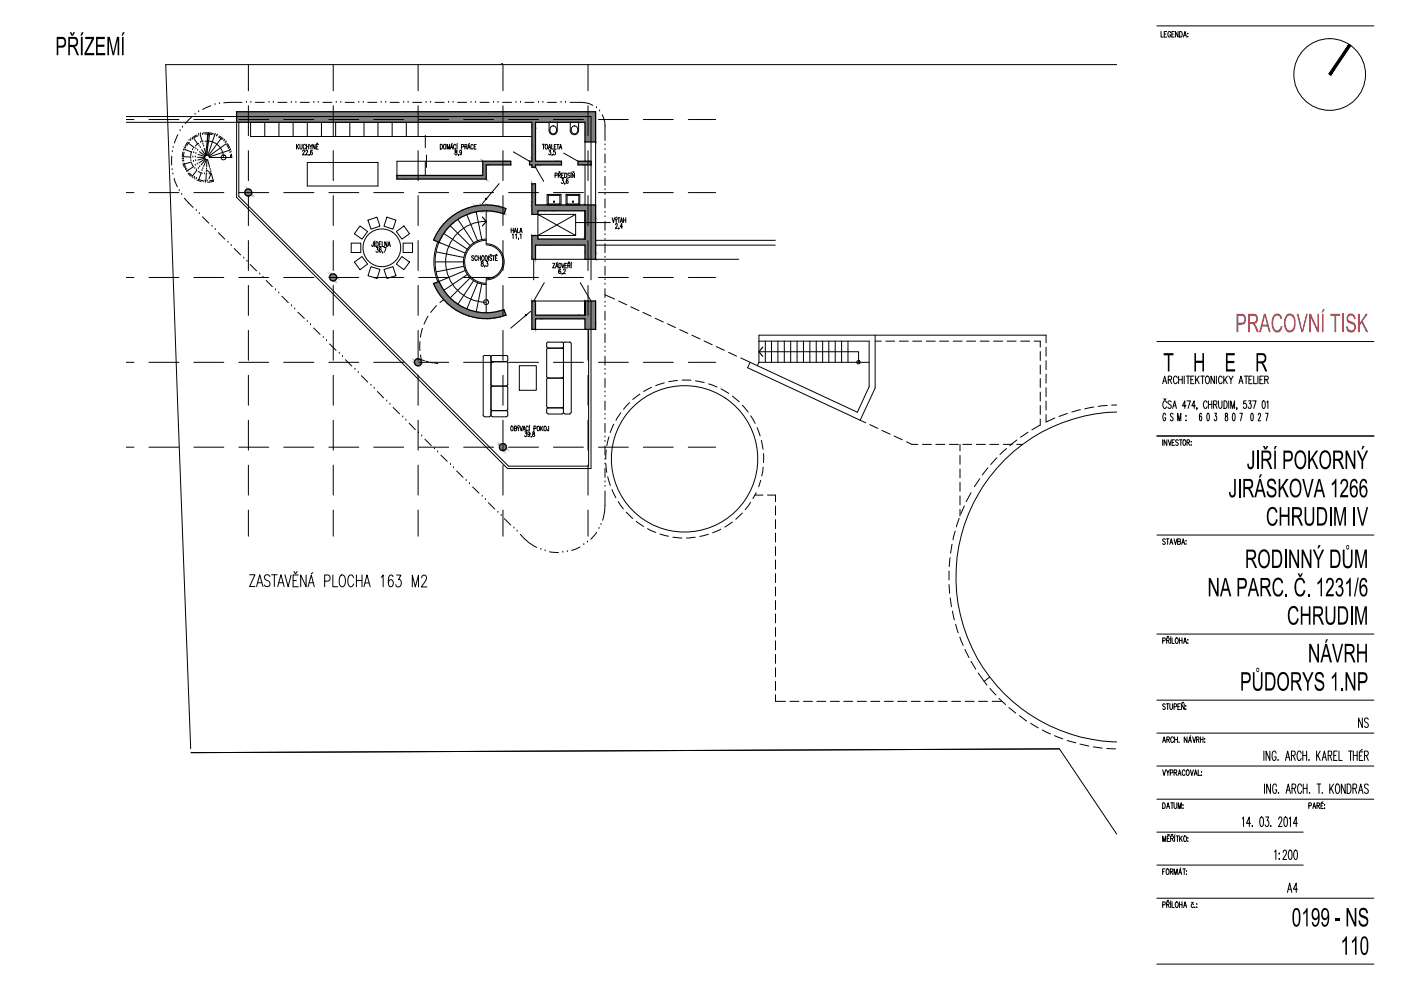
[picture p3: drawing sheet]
<svg xmlns="http://www.w3.org/2000/svg" width="297mm" height="210mm" viewBox="0 0 297 210" stroke-linecap="round" stroke-linejoin="round" font-family="sans-serif">
<g fill="none" stroke="#000" stroke-width=".21">
<path d="M52.7 13.7v5.5M70.7 13.7v5.5M88.6 13.7v5.5M106.6 13.7l-.2-.2-.1 .2M106.6 13.7v5.5M124.7 13.7v5.5M236.8 13.7h-201.7l5.3 145M245.3 5.5h46M246.2 6.7v1.2h.4M246.8 7.2h.4M247.4 6.7h-.6v1.2h.6M248.2 7a.32 .32 0 0 0-.4-.3 .32 .32 0 0 0-.2 .4v.3a.33 .33 0 0 0 .3 .5 .33 .33 0 0 0 .3-.5h-.2"/>
<path d="M248.5 7.2h.3M249 6.7h-.5v1.2h.5M249.8 6.7v1.2l-.6-1.2v1.2M250.1 6.7a.59 .59 0 0 1 .6 .6 .59 .59 0 0 1-.6 .6zM250.9 7.9l.3-1.2 .3 1.2M251 7.5h.5M251.8 7.8h.1M251.8 7.1v.1zM26.8 24.7h98.5v34.6M26.8 25.3h1.6M26.8 25.9h23.4v16l57.4 57.4h17.7v-35.5l-2.3-3.9M31.6 25.3h6.3"/>
<path d="M36.4 33.1v1.9M36.5 36h.1M36.5 32.2h.1M36.7 36.9h.1M36.7 31.2h.1M36.9 37.8l.7 1.8M37.7 28.6l-.7 1.7M38.2 27.7h.1M38.7 33.7h.1M38.7 27h.1M38.7 34.1h.1M38.8 32.2l-.1 1"/>
<path d="M38.8 34.6l.3 .9M38.9 31.8h.1M38.9 33.7h.1M38.9 33.2l1.5 .1M38.9 34.1h.1M39 32.2l-.1 1M39.1 31.4h.1M39.1 34.6l.3 .9M39.2 31.8h.1M39.2 31.7l1.4 .5M39.3 35.9h.1M39.3 31.4h.1"/>
<path d="M39.6 36.4h.1M39.6 35.9h.1M39.8 30.1l-.5 .8M39.8 36.3h.1M39.9 36.7l.6 .7M39.9 30.3l1.2 1M40.1 29.7h.1M40.1 30.2l-.5 .7M40.2 36.7l.7 .6M40.4 29.8h.1M40.4 33.6h.1M40.5 29.4h.1"/>
<path d="M40.5 34.1h.1M40.6 34.4l-1.5 .4M40.6 34.5l.4 .8-1.2 .9M40.6 24.8l-1.3 1.4M40.6 32.2l-.2 .9M40.8 29.5h.1M40.8 31.7h.1M40.9 37.7h.1M40.9 33.3h.1M41 34.2h.1M41.1 31.4h.1M41.1 32.4h.1"/>
<path d="M41.1 29.3l.8 1.3M41.1 25.3h6.4M41.2 37.6h.1M41.3 38h.1M41.3 35.7h.1M41.4 24.2h.1M41.4 33.3h.1M41.4 35h.1M41.5 34.1h.1M41.5 31.6h.1M41.5 32.5h.1M41.7 28.6l-.9 .6"/>
<path d="M41.7 37.8h.1M41.7 36.1h.1M41.7 38.2l.9 .3M41.7 36.1l-.9 1.2M41.8 34.8h.1M41.9 33.3l1.5 .1M41.9 31.9h.1M42 32.7l1.4 .5M42 28.8l-.8 .4M42 36.4l.9 .3M42 35.7h.1M42.1 28.5h.1"/>
<path d="M42.1 38l.9 .3M42.1 30.4l-.7 .6M42.1 23.7h.1M42.2 30.9h.1M42.3 35.4h.1M42.5 28.6h.1M42.5 31.3h.1M42.5 28.6l.4 1.5M42.5 28.3h.1M42.5 30.2h.1M42.7 36.6l-.6 1.5M42.8 31.7l.8 1.3-.2 .5 .1 .2 .5 .2 .5 1.6"/>
<path d="M42.8 36.2h.1M42.9 28.5h.1M43 28.2l1.2-.1-.7 5-1.2-.9M43 30h.1M43 30.6h.1M43 35.8h.1M43.1 38.6h.1M43.2 31h.1M43.3 31.4l.5 1.5M43.3 36.9h.1M43.4 33.5l-1.4 .4M43.5 38.4h.1"/>
<path d="M43.5 33.7l-1.3 .8M43.6 38.6h.1M43.6 33.8l-1 1.2M43.7 36.4h.1M43.7 33.9l-.5 1.4M43.7 36.9l-.1 1.5M43.8 35.9h.1M43.8 36.1l1 .7-.5 1.1M43.8 32.9l.4 .1 .2 .4M43.8 36.9h.1M43.9 33.9l-.1 1.5M43.9 38.4h.1"/>
<path d="M44 29.9l-.5 .1M44 28.4l-.1 4.5M44.2 28.4h-.8M44.2 29.9a3.5 3.5 0 0 1 3.2 3.5M44.5 28.4l.5 .1M44.6 35.9h.1M44.7 36.4h.1M44.7 22.4l-1.7 .8M44.8 36.8l-.5 .1M44.8 36.9l.5 1.6-1.3 .1M45.2 28.3l-.7-.1-.7 4.7M45.2 38.2l-.8 .1"/>
<path d="M45.4 28.6h.1M45.5 28.6l-1.4 4.3M45.6 22.2h.1M45.6 28.5h.1M45.9 28.8h.1M46.1 28.6h.1M46.3 29l.8 .6M46.5 28.9l.8 .5M46.5 22h.1M46.9 29.4l-2.7 3.6M47.5 29.9h.1M47.6 29.7h.1"/>
<path d="M47.8 30.3h.1M48 30.1h.1M48 30.5l-3.7 2.6M48 30.6l.5 .9M48.2 30.5l.5 .8M48.6 31.9h.1M48.6 31.9l-4.2 1.4M48.8 32.4h.1M48.9 31.7h.1M48.9 32.8v.6M49 32.2h.1M49.1 32.7v.7h-4.7"/>
<path d="M50.6 25.3h6.4M50.6 25.9v15.7l57.2 57.2h17v-29M51.3 21.7l-3.8 .1M52.2 21.7h.1M52.7 22.4v6.4M52.7 31.9v6.4M53.1 25.9v3h59.7M53.2 21.7h.1M54.1 21.7h1.9M56.1 25.9v3M57 21.7h.1M58 21.7h.1"/>
<path d="M58.9 21.7h1.9M59.1 25.9v3M60.2 25.3h6.3M61.8 21.7h.1M62.1 25.9v3M62.7 21.7h.1M62.9 30.6v1M63 31.1l.3 .5M63.3 30.6l-.4 .7M63.6 30.6v.9l.2 .1 .2-.1 .1-.9M63.7 21.7h1.9M64.1 32.1a.23 .23 0 0 1 .3-.3 .23 .23 0 0 1 .1 .4l-.4 .6h.5"/>
<path d="M64.8 30.8a.27 .27 0 0 0-.4-.2 .27 .27 0 0 0-.1 .4l.1 .6h.3l.1-.2M64.8 32.1v-.1a.22 .22 0 0 1 .3-.2 .22 .22 0 0 1 .1 .4l-.4 .6h.4M65 30.6v1M65 31.1h.4M65.2 34.4h14.9v5h-14.9zM65.2 25.9v3M65.4 30.6v1M65.5 32.8v.2M65.6 30.6l.3 .5v.5M66.2 30.6l-.3 .5M66.2 32l-.1-.2a.66 .66 0 0 0-.1 1 .3 .3 0 0 0 .2-.3 .3 .3 0 0 0-.3-.3l-.1 .3M66.5 21.7h.1"/>
<path d="M66.8 30.6v1l-.5-1v1M67.1 31.1h.3M67.1 30.3l.2 .2 .1-.2M67.5 21.7h.1M67.5 30.6h-.4v1h.4M68.2 25.9v3M68.5 21.7h1.9M69.7 25.3h6.4M70.7 22.4v6.4M70.7 31.9v6.4M71.2 25.9v3M71.3 21.7h.1"/>
<path d="M72.3 21.7h.1M73.2 21.7h1.9M74.2 25.9v3M76.1 21.7h.1M77 21.7h.1M77.2 25.9v3M78 21.7h1.9M79.2 25.3h6.4M80.1 25.9v3M80.8 21.7h.1M81.8 21.7h.1M82.7 21.7h1.9"/>
<path d="M83.1 25.9v3M85.6 21.7h.1M86.1 25.9v3M86.5 21.7h.1M87.5 21.7h1.9M88.6 22.4v6.4M88.6 31.9v6.4M88.8 25.3h6.3M90.2 28.7v2.6M90.2 34.2v3M90.3 21.7h.1M90.4 32.9v2.6"/>
<path d="M91.3 21.7h.1M92.2 21.7h1.9M93.3 30.6a.51 .51 0 0 1 .5 .5 .51 .51 0 0 1-.5 .5zM94.1 30.6h.1a.57 .57 0 0 1 0 1 .74 .74 0 0 1-.1-1zM94.8 31.6v-1l.2 1 .3-1v1M95.1 21.7h.1M95.5 31.6l.3-1 .2 1M95.6 31.3h.3M95.9 30.4l-.1 .1M96.1 21.7h.1M96.5 31.9v.3a.34 .34 0 0 1 .4 .3 .34 .34 0 0 1-.3 .3 .44 .44 0 0 1-.1-.4 .44 .44 0 0 1 .4-.3v-.2zM96.6 30.8a.27 .27 0 0 0-.3-.2 .27 .27 0 0 0-.2 .4l.2 .6h.3v-.2"/>
<path d="M96.9 30.6v1M96.9 30.4v.1M97 21.7h1.9M97.2 32.8v.2M97.8 31.1h.5v-.4l-.5-.1v1M97.9 32.2l-.1 .2a.28 .28 0 0 1-.3-.3 .28 .28 0 0 1 .3-.2 .53 .53 0 0 1 .1 .5 .53 .53 0 0 1-.4 .4v-.1M98.3 25.3h6.3M98.6 31.1h.3l.1-.4-.4-.1v1M98.8 31.1l.2 .5M99.1 31.6l.3-1 .3 1M99.2 31.3h.4M99.6 30.4l-.2 .1"/>
<path d="M99.9 21.7h.1M100.3 30.8l-.1-.2a.48 .48 0 0 0-.4 .5 .48 .48 0 0 0 .4 .5l.1-.2M100.5 31.1h.3M100.8 21.7h.1M101 30.6h-.5v1h.5M101.8 21.7h1.9M102.4 34.2h-18.2v3M104.6 21.7h.1M105.6 21.7h.1M105.8 38.9l-3.5 4.3M106.6 21.7h1.9M106.6 22.4v6.4"/>
<path d="M106.6 31.9v6.4M107.8 25.3h6.4M108.8 32.2l3.5 2M109.4 21.7h.1M110.4 21.7h.1M111.3 21.7h1.9M113.5 35.5l1.8 3M114.2 21.7h.1M115 30.6h.4M115.1 21.7h.1M115.2 30.6v1M115.8 30.6a.5 .5 0 0 1 .3 .5 .5 .5 0 0 1-.4 .5 .69 .69 0 0 1 .1-1z"/>
<path d="M116.1 21.7h1.9M116.2 31.6l.3-1 .3 1M116.4 31.8h.4l-.3 .4a.29 .29 0 0 1 .3 .4 .29 .29 0 0 1-.4 .2l-.1-.2M116.4 31.3h.3M116.4 27.7v-1.8h1.8v1.8M116.4 27.7a.87 .87 0 0 0 .9 .9 .87 .87 0 0 0 .9-.9M116.8 26.9a.78 .78 0 0 1 1.2 .6 .78 .78 0 0 1-1.1 .7 .95 .95 0 0 1-.1-1.3zM117 30.6v1h.3M117.1 32.8l-.1 .2M117.3 25.3h6.4M117.5 31.1h.3M117.7 37.2l.4-.1v-.4h-.4v1"/>
<path d="M117.7 31.8h-.3l-.1 .4a.29 .29 0 0 1 .5 .3 .29 .29 0 0 1-.5 .3v-.2M117.9 30.6h-.4v1h.4M118.1 30.6h.4M118.3 30.6v1M118.4 37.2l.4-.1v-.3l-.4-.1v1M118.5 36.4l.1 .2 .1-.2M118.6 31.6l.3-1 .2 1M118.6 37.2l.2 .5M118.7 31.3h.3M119 21.7h.1M119.1 37.9h.4l-.2 .4a.3 .3 0 0 1 .2 .4 .3 .3 0 0 1-.5 0M119.1 37.2h.2"/>
<path d="M119.5 36.7h-.4v1h.4M119.5 32.5l3.1 1.7M119.7 36.7a.49 .49 0 0 1 .5 .5 .49 .49 0 0 1-.5 .5zM119.8 38.8l-.1 .3M119.9 21.7h.1M120.4 38l-.1-.1a.67 .67 0 0 0 0 1 .33 .33 0 0 0 .2-.3 .33 .33 0 0 0-.3-.3l-.1 .3M120.9 21.7a7.7 7.7 0 0 1 4.8 .6M120.9 36.8a.25 .25 0 0 0-.4-.1 .25 .25 0 0 0-.1 .4l.3 .1a.25 .25 0 0 1 .1 .4 .25 .25 0 0 1-.4-.1M120.9 27.7v-1.8h1.8v1.8M120.9 27.7a.87 .87 0 0 0 .9 .9 .87 .87 0 0 0 .8-.9M121.1 36.7v1M121.2 36.5l-.1 .1"/>
<path d="M121.4 26.8a.78 .78 0 0 1 1.1 .8 .78 .78 0 0 1-1.1 .6 1.02 1.02 0 0 1 0-1.4zM121.5 36.4l.1 .2 .1-.2M121.8 36.7v1l-.5-1v1M124 30.1v4.1M124 35v8.5M124.7 22.4v6.4M124.7 31.9v6.4M126.3 30.1v13.4M126.4 22.8h.1M126.9 25.3h6.3M127.1 23.5h.1M127.7 24.3l.5 1.6 .1 3.9"/>
<path d="M128.3 30.7h.1M128.3 31.7h.1M128.3 35.5h.1M128.3 36.4h.1M128.3 32.6v1.9M128.3 37.4v1.9M136.4 25.3h6.3M145.9 25.3h5.8M26.8 40.8h1.6M26.8 58.8h1.6M31.6 40.8h6.3M31.6 58.8h6.3"/>
<path d="M38 40.4h.1M38.5 41.2h.1M39.1 42l1.8 2M41.1 40.8h6.4M41.1 58.8h6.4M41.6 44.6h.1M42.2 45.3h.1M42.9 46l1.4 1.3M45 48h.1M45.6 48.7h.1M46.3 49.3l1.4 1.4M48.3 51.4h.1"/>
<path d="M49 52.1h.1M49.7 52.7l1.3 1.3M50.6 40.8h6.4M50.6 58.8h6.4M51.7 54.7h.1M52.4 55.4h.1M52.7 41.5v6.3M52.7 51v6.3M53 56.1l1.4 1.3M55.1 58.1h.1M55.8 58.8h.1M56.4 59.5l1.3 1.3"/>
<path d="M60.2 40.8h6.3M60.2 58.8h6.3M69.7 40.8h6.4M69.7 58.8h6.4M70.7 41.5v6.3M70.7 51v6.3M74.5 51.5h2v2h-2zM75.1 55.6l1.7-1.2 1.1 1.6-1.6 1.2zM76.3 47.9l1.6 1.2-1.1 1.6-1.7-1.1zM78 46.7l1.9-.7 .7 1.9-1.9 .7zM78.7 56.5l1.9 .6-.7 1.9-1.9-.6zM79.2 51.3l-.2 1-.2-.4"/>
<path d="M79.2 40.8h6.4M79.2 58.8h6.4M79.4 51.3v1M79.5 51.1l-.1 .1M79.7 51.3a.51 .51 0 0 1 .5 .5 .51 .51 0 0 1-.5 .5zM79.8 52.5h.4l-.2 .4a.3 .3 0 0 1 .2 .4 .3 .3 0 0 1-.4 .1l-.1-.1M80.4 51.8h.2M80.8 51.3h-.4v1h.4M80.8 52.6v-.1a.51 .51 0 0 0-.4 .4 .51 .51 0 0 0 .2 .6 .3 .3 0 0 0 .3-.4 .3 .3 0 0 0-.4-.2l-.1 .3M81 51.3v1h.4M81.2 53.5l-.1 .2M81.4 57.1l1.9-.6 .6 1.9-1.9 .6z"/>
<path d="M81.4 52.5h.5l-.4 1M82 46l1.9 .7-.6 1.9-1.9-.7zM82 51.3v1l-.4-1v1M82.2 52.3l.3-1 .3 1M82.3 51.9h.4M84 49.1l1.6-1.2 1.2 1.7-1.6 1.1zM85.2 54.4l1.6 1.2-1.2 1.6-1.6-1.2zM85.5 51.5h2v2h-2zM88.6 41.5v6.3M88.6 51v6.3M88.8 40.8h6.3M88.8 58.8h6.3"/>
<path d="M92.3 55.5h6M92.5 53.4l5.9 1.2M92.8 51.3a11.1 11.1 0 0 0 0 8.4M94.1 49.5l5 3.4M95.5 47.9l4.2 4.2M97.1 46.5l3.3 5M98.3 40.8h6.3M98.3 58.8h6.3M98.4 56.5l-5.9 1.1M98.6 53.7l-5.5-2.3a10.8 10.8 0 0 0 0 8.2M98.6 57.3l-5.5 2.4M99 45.5l2.3 5.6"/>
<path d="M99.1 58.2l-5 3.3M99.7 58.9l-4.2 4.2M100.4 59.5l-3.3 5M100.5 54.4l-.2-.2-.3 .2 .3 .4a.25 .25 0 0 1 .1 .3 .25 .25 0 0 1-.3 .1l-.1-.1M101 44.9l1.2 5.9M101.2 54.5a.27 .27 0 0 0-.4-.3 .27 .27 0 0 0-.1 .4l.1 .6h.2l.2-.2M101.3 60l-2.3 5.5M101.4 54.2v1M101.4 54.7h.5M101.9 54.2v1M102.1 55.5l-.1 .2a.44 .44 0 0 1 .4 .3 .44 .44 0 0 1-.1 .5 .34 .34 0 0 1-.3-.4 .34 .34 0 0 1 .4-.3v-.3zM102.2 54.3l.1-.1a.5 .5 0 0 1 .4 .5 .5 .5 0 0 1-.5 .5l-.1-.4z"/>
<path d="M102.8 56.4l-.1 .2M102.9 54.2a.51 .51 0 0 1 .5 .5 .51 .51 0 0 1-.5 .5zM103.1 50.7a4.8 4.8 0 0 0-4.8 4.8 4.8 4.8 0 0 0 4.8 4.8M103.1 51.7a3.8 3.8 0 0 1 3.8 3.8 3.8 3.8 0 0 1-3.8 3.8M103.1 51a4.6 4.6 0 0 0-4.6 4.5 4.6 4.6 0 0 0 4.6 4.6M103.1 51.9a3.6 3.6 0 0 1 3.5 3.6 3.6 3.6 0 0 1-3.5 3.6M103.1 46.9a8.6 8.6 0 0 0-8.6 8.6 8.6 8.6 0 0 0 8.6 8.6M103.1 55.4h.3l-.1 .4a.3 .3 0 0 1 .1 .4 .3 .3 0 0 1-.4 .2v-.2M103.1 44.7v7M103.1 59.3v7M103.6 54.2v1M103.9 54l.2 .1 .1-.1"/>
<path d="M104.3 54.4l-.2-.2-.3 .2 .4 .4v.4l-.4-.1M104.4 54.2h.5M104.6 54.2v1M105 54.7h.3M105.1 54l.1 .1 .2-.1M105.5 54.2h-.5v1h.5M106.6 41.5v6.3M106.6 51v6.3M107.8 40.8h6.4M107.8 58.8h6.4M108.4 48.4v.9M108.4 48.8h.4"/>
<path d="M108.6 49.8l.2-.2v1M108.8 48.4v.9M109 49.3l.3-.9 .3 .9M109.1 49h.3M109.3 49.8l.2-.2v1M109.7 48.4v.9h.4M109.9 50.5v.3M110.2 49.3l.2-.9 .3 .9M110.3 49.8l.1-.2v1M110.3 49l.3 .1M113.2 55v4.3M113.5 55h10.5"/>
<path d="M114 45.5l8 4.4h-8v-4.4h8v4.4M115.4 59.9l-2.2 3.9M116 41.3l.1 2.1M116.1 41.2l-.1 .1M116.1 43.5h2.8M116.1 41.2h2.8M116.2 43.1l.1 .1M116.2 41.5v1.7M116.3 41.4l-.1 .1M116.3 41.4l2.4 .1-.1 1.7M116.3 43.3h2.4M117.2 55.8h.4l-.4 1h.4"/>
<path d="M117.3 40.8h6.4M117.3 58.8h6.4M117.8 56.8l.3-1 .2 1M117.9 56.5h.3M118.2 55.6l-.1 .1M118.5 55.8a.49 .49 0 0 1 .5 .5 .49 .49 0 0 1-.5 .5zM118.6 41.4l.1 .1M118.9 41.2v.1M118.9 57.2l-.1-.1a.48 .48 0 0 0-.5 .4 .48 .48 0 0 0 .4 .5 .3 .3 0 0 0 .2-.3 .3 .3 0 0 0-.2-.3l-.3 .3M118.9 43.4h.1M119 41.3v2.1M119.1 55.8l.2 1 .3-1"/>
<path d="M119.2 58l-.1 .2M119.5 57.3v-.2a.23 .23 0 0 1 .3 0 .23 .23 0 0 1 0 .3l-.4 .6h.5M119.8 56.3h.3M120 43.4h.1M120 41.3v2.1M120 41.3l2.9-.1-.1 2.2M120.1 43.5h2.8M120.2 41.5l.1 1.7M120.2 55.8h-.4v1h.4M120.3 41.4l-.1 .1M120.3 43.3h2.3M120.3 41.4h2.3"/>
<path d="M120.4 56.3l.4-.1 .1-.3-.5-.1v1M120.5 55.5l.2 .2 .1-.2M120.7 56.3l.2 .5M121.1 55.8v1M121.2 55.6l-.1 .1M122 45.5l-8 4.4M122 47.2h7.4M122.6 41.4l.1 .1M122.7 41.5l-.1 1.7M122.9 41.2v.1M124.7 41.5v6.3M124.7 51v6.3"/>
<path d="M126.3 55h30.3M126.3 52h38.1M126.3 51h38.1M126.9 40.8h6.3M126.9 58.8h6.3M128.3 40.2h.1M128.3 41.2h.1M128.3 45h.1M128.3 46h.1M128.3 49.8h.1M128.3 50.7h.1M128.3 54.6h.1"/>
<path d="M128.3 55.5h.1M128.3 59.3h.1M128.3 42.1v2M128.3 46.9v1.9M128.3 51.7v1.9M128.3 56.5v1.9M129.8 46.2l.2 1 .3-1M130.4 46.3l.2 .4v.5M130.5 47.7l.1-.3h.3l-.1 .5-.3 .5h.4M130.8 46l-.3 .2M130.9 46.3l-.3 .4M131 46.2h.4"/>
<path d="M131.2 46.2v1M131.2 48.4v.2M131.5 47.2l.3-1 .2 1M131.6 46.8h.4M132 48.1h-.5l.3-.7v1M132.2 46.2v1M132.2 46.7h.5M132.7 46.2v1M136.4 40.8h6.3M136.4 58.8h6.3M145.9 40.8h5.8M145.9 58.8h5.8"/>
<path d="M26.8 76.8h1.6M31.6 76.8h6.3M41.1 76.8h6.4M50.6 76.8h6.4M52.7 60.5v6.4M52.7 70v6.4M52.7 79.6v6.3M58.4 61.5h.1M59.1 62.1h.1M59.8 62.8l1.3 1.4M60.2 76.8h6.3M61.8 64.8h.1"/>
<path d="M62.5 65.5h.1M63.2 66.2l1.3 1.3M65.2 68.2h.1M65.8 68.9h.1M66.5 69.5l1.4 1.4M68.5 71.6h.1M69.2 72.2h.1M69.7 76.8h6.4M69.9 72.9l1.3 1.4M70.7 60.5v6.4M70.7 70v6.4M70.7 79.6v6.3"/>
<path d="M71.9 74.9h.1M72.6 75.6h.1M73.2 76.3l1.4 1.3M75.3 78.3h.1M75.9 79h.1M76.6 79.7l1.4 1.3M79.2 76.8h6.4M88.6 60.5v6.4M88.6 70v6.4M88.6 79.6v6.3M88.8 76.8h6.3M89 72.4v1.9"/>
<path d="M89.2 75.3l.1 1 .7 .2M89.6 69.6l-.4 1.9M90.3 76.6l.6 .2M90.8 67l-.9 1.7M91.2 76.8l.6 .1M92.2 77l.6 .1M92.5 64.8l-1.2 1.4M94.1 63.5l-.8 .7M98.3 76.8h6.3M102.2 60.2l-1.2 5.9M102.4 75.7v12.3l.2 .3 1.2 .1M102.8 75.3l-.4 .4"/>
<path d="M102.8 75.4h1M103.7 75.3l.4 .4M104.1 75.7v12.5l.3 .2 2.9-.1 .4-.3-.1-.8-.3-.1h-2.9l-.3 .3M104.1 76.3l.3 .4-.3 .3M104.4 75.3l-.3 .4M104.4 76.7h3M104.4 75.4h3M106.6 60.5v6.4M106.6 70v6.4M106.6 79.6v6.3M107.3 75.3l.4 .4M107.7 76.3l-.4 .4 .4 .3"/>
<path d="M107.7 75.7v.7M107.7 77v4.6M107.8 76.8h6.4M110.1 77.5h3.6v5.2h-3.6zM112.5 66l-4.2 3.6M113.5 63.8h10.5M113.5 69.8h10.5M116.2 73.8l-.3 .4v5.6l.3 .3M116.2 72.5l-.2 .2-.1 .8 .3 .3M116.2 73.8h3M116.2 72.5h3M117.3 76.8h6.4"/>
<path d="M119.1 73.8l.4 .3M119.1 72.5l.4 .3M119.5 72.8v14.6M119.5 79.8l-.4 .3M119.5 73.5l-.4 .3M119.8 72.5l-.3 .3M119.8 72.5h1M120.8 72.5l.3 .3M121.1 72.8v14.6M124.7 60.5v6.4M124.7 70v6.4M124.7 79.6v6.3"/>
<path d="M126.9 76.8h6.3M128.3 60.3h.1M128.3 64.1h.1M128.3 65h.1M128.3 68.8h.1M128.3 69.8h.1M128.3 73.6h.1M128.3 74.5h.1M128.3 78.3h.1M128.3 79.3h.1M128.3 62.5l2 .9M128.3 61.2v1.9"/>
<path d="M128.3 66v1.9M128.3 70.7v1.9M128.3 75.5v1.9M131.1 63.8l1.8 .8M133.7 65.1l1.8 .8M136.3 66.2l1.7 .8M136.4 76.8h6.3M138.9 67.5l1.7 .8M141.5 68.7l1.7 .8M144.1 69.9l1.7 .8M145.9 76.8h5.8M146.7 71.1l1.7 .8"/>
<path d="M149.3 72.3l1.7 .8M151.8 73.5l1.8 .8M154.5 74.7l1.7 .8M159 76.8l-.5 1.2 25.1 11.6M160.9 74.6h21.1v2.2M160.9 72.3h23.4v9.7l-2.5 5.4-24.7-11.5M160.9 76.8h23.4M160.9 76.8l-.3 .7M162.3 72.3v4.5M163.6 72.3v4.5M164.9 72.3v4.5M166.3 72.3v4.5"/>
<path d="M167.6 72.3v4.5M169 72.3v4.5M170.3 72.3v4.5M171.7 72.3v4.5M173.1 72.3v4.5M174.4 72.3v4.5M175.7 72.3v4.5M177.1 72.3v4.5M178.4 72.3v4.5M179.8 72.3v4.5M185.5 72.3h1.4M185.5 71.1v11.2l-3.1 6.8"/>
<path d="M187.8 72.3h1.9M190.7 72.3h1.9M193.5 72.3h1.9M196.4 72.3h1.9M199.2 72.3h1.9M202.1 72.3h1.9M204.9 72.3h1.9M207.8 72.3h1.9M210.7 72.3h1.9M213.5 72.3h1.9M216.4 72.3h1.9M219.2 72.3h1.4v1.3"/>
<path d="M220.6 74.5v1.9M220.6 77.4v1.9M221.8 72.7v-1.6h-60.9v5.7M221.8 73.6v1.9M221.8 76.5v1.9M221.8 79.3v1.9M245.3 72.4h46M249.9 79.7v1.7M250.7 79.7v1.7M251.1 79.7v1.7M251.5 79.7h.8M251.9 79.7v1.7"/>
<path d="M253.2 79.7h-.7v1.7h.7M253.5 79.7v1.7M254.3 79.7l-.8 1.1M254.6 79.7h.8M255 79.7v1.7M255.8 79.8l.1-.1a.9 .9 0 0 1 .3 1.6l-.1 .1a.89 .89 0 0 1-.3-1.6zM257.5 79.7v1.7l-.7-1.7v1.7M257.9 79.7v1.7M259.5 79.7v1.7M260.2 79.7l-.7 1.1M260.6 79.7l.4 .8 .5-.8M263.8 79.7h.8"/>
<path d="M264.2 79.7v1.7M265.5 79.7h-.7v1.7h.7M265.8 79.7v1.7h.6M266.7 79.7v1.7M267.8 79.7h-.7v1.7h.7M26.8 94.8h1.6M31.6 94.8h6.3M41.1 94.8h6.4M50.6 94.8h6.4M52.7 89.1v6.3M52.7 98.6v6.4M60.2 94.8h6.3"/>
<path d="M69.7 94.8h6.4M70.7 89.1v6.3M70.7 98.6v6.4M78.7 81.7h.1M79.2 94.8h6.4M79.3 82.3h.1M80 83l1.3 1.4M82 85h.1M82.7 85.7h.1M83.4 86.4l1.3 1.3M85.4 88.4h.1M86.1 89.1h.1"/>
<path d="M86.7 89.7l1.4 1.4M88.6 89.1v6.3M88.6 98.6v6.4M88.7 91.8h.1M88.8 94.8h6.3M89.4 92.4h.1M90.1 93.1l1.3 1.4M92.1 95.2h.1M92.8 95.8h.1M93.5 96.5l1.3 1.3M95.5 98.5h.1M96.1 99.2h.1"/>
<path d="M96.8 99.9l1.4 1.3M98.3 94.8h6.3M104.1 88l-.4 .3M104.1 81.5l.3 .4M104.1 86.7l.3 .3M104.4 81.9l-.3 .3M104.4 81.9h3M106.6 89.1v6.3M106.6 98.6v6.4M107.3 81.9l.4 .3M107.7 81.5l-.4 .4M107.7 82.2v4.5l-.4 .3"/>
<path d="M107.8 94.8h6.4M108.4 90.4l.1-.1a.5 .5 0 0 1 .3 .5 .5 .5 0 0 1-.4 .5l-.1-.2zM109.1 90.8l.4-.1-.1-.3-.3-.1v1h.4v-.3l-.2-.2M109.6 90.5l.3 .4v.4M110 90.2l-.2 .1M110.2 90.5l-.3 .4M110.2 90.3l.3 1 .3-1M110.8 91.3l.3-1 .3 1M111 91h.3M111.3 91.6h.4l-.2 .3a.3 .3 0 0 1 .2 .4 .3 .3 0 0 1-.4 .2v-.1M112 90.6a.27 .27 0 0 0-.3-.3 .27 .27 0 0 0-.2 .4v.3a.27 .27 0 0 0 .2 .3 .27 .27 0 0 0 .3-.2M112.2 90.3v1"/>
<path d="M112.3 90.2h-.1M112.4 91.9l-.3 .3a.3 .3 0 0 1-.2-.4 .3 .3 0 0 1 .3-.2 .51 .51 0 0 1 .2 .5 .51 .51 0 0 1-.4 .4l-.1-.1M112.6 92.5v.2M113 91.6l-.1 .2a.44 .44 0 0 1 .4 .3 .44 .44 0 0 1-.1 .5 .34 .34 0 0 1-.3-.4 .34 .34 0 0 1 .4-.3v-.3zM113.2 90.9l.4-.1v-.4l-.4-.1v1M113.9 90.5l.2-.1a.54 .54 0 0 1 .3 .5 .54 .54 0 0 1-.3 .4l-.2-.1zM114.6 90.4v.9M114.8 90.8l.3 .5M115.1 90.4l-.5 .6M115.4 90.4h.1a.51 .51 0 0 1 .3 .5 .51 .51 0 0 1-.3 .4l-.2-.2zM115.9 86.8v.6M115.9 86.2l.3 .3"/>
<path d="M115.9 87.4l.3 .3M116.2 80.1l-.3 .3v5.8M116.2 86.5l-.3 .3M116.2 80.2h3M116.2 87.8h3M116.2 86.5h3M116.3 90.4v.9h-.2l-.1-.3M117.3 94.8h6.4M119.1 80.1l.4 .3M119.1 86.5l.4 .3M119.1 87.7l.4-.3 .3 .3M119.5 86.2l-.4 .3"/>
<path d="M119.8 87.8h1M121.1 87.4l-.3 .3M124.7 89.1v6.3M124.7 98.6v6.4M126.9 94.8h6.3M128.3 83.1h.1M128.3 84.1h.1M128.3 87.9h.1M128.3 88.8h.1M128.3 92.7h.1M128.3 93.6h.1M128.3 97.4h.1"/>
<path d="M128.3 98.4h.1M128.3 80.2v2M128.3 85v1.9M128.3 89.8v1.9M128.3 94.6v1.9M128.3 99.3v1.9M128.4 98.3l.3 1.8M128.5 95.4l-.1 1.9M129.1 92.6l-.4 1.9M130.1 89.9l-.7 1.8M131.6 87.5l-1 1.6M133.5 85.4l-1.3 1.4"/>
<path d="M135.7 83.6l-1.5 1.1M136.4 94.8h6.3M138.1 82.1l-1.6 .9M140.8 81.2l-1.8 .6M143.6 80.7l-1.8 .2M144.6 80.6h1.9M145.9 94.8h5.8M147.4 80.8l1.9 .3M150.2 81.4l1.8 .7M152.9 82.5l1.6 .9M155.3 84l1.4 1.2M157.4 85.9l1.2 1.5"/>
<path d="M159.2 88.2l.9 1.6M160.5 90.7l.7 1.7M161.4 93.4l.4 1.8M161.8 99l-.3 1.9M161.8 96.2l.1 1.9M184.4 90l1.7 .8M187 91.3l1.7 .8M189.6 92.4l1.7 .8M192.2 93.7l1.1 .5h1.3M195.6 94.2h1.9M198.4 94.2h1.9M201.3 94.2h1.9"/>
<path d="M203.5 94.2v1.4M203.5 96.5v2M203.5 99.4v1.9M204.1 94.2h1.9M207 94.2h1.9M209.5 99.2l-1.2 1.5M209.8 94.2h2M211.4 97.1l-1.3 1.4M212.7 94.2h1.9M213.4 95.1l-1.4 1.3M215.6 94.2h1.2M215.6 93.3l-1.5 1.2"/>
<path d="M218 91.6l-1.6 1.1M220.6 88.8v1.3l-1.8 1M220.6 80.2v2M220.6 83.1v1.9M220.6 86v1.9M221.8 87.9v1.6l1.8-.9M221.8 82.2v1.9M221.8 85v1.9M226.3 87.7l-1.8 .6M229.1 86.9l-1.9 .5M231.9 86.3l-1.9 .4M234.7 86l-1.9 .2"/>
<path d="M235.7 85.9h1.1M236.8 87.4a35 35 0 0 0-34.1 34.9 35 35 0 0 0 34.1 35M245.3 92.4h46M246.5 81.4l.4-1.7 .5 1.7M246.5 93.2v1.2M246.7 80.8h.5M246.8 84.5l.2 .3 .2-.3M247.1 88l-.2-.4a1.04 1.04 0 0 0-.2 1.5l.2 .1 .2-.2v-.4h-.2M247.3 85.4l-.2-.4a.9 .9 0 0 0-.3 1.5l.3 .1 .2-.4M247.4 93.2v1.2l-.6-1.2v1.2M247.7 80.5l.6-.1 .1-.5-.7-.2v1.7M247.7 93.2l.3 1.2 .3-1.2"/>
<path d="M248 80.5l.4 .9M248.3 85.2l-.2-.2-.4 .1a.64 .64 0 0 0 .6 .9 .39 .39 0 0 1-.1 .5 .39 .39 0 0 1-.6-.2M248.5 93.8h.3M248.6 86.6l.4-1.6 .4 1.6M248.7 87.8l-.1-.1a.34 .34 0 0 0-.4 .1 .34 .34 0 0 0 .1 .5l.2 .2a.38 .38 0 0 1 .2 .5 .38 .38 0 0 1-.5 .1v-.1M248.8 86h.5M249 93.2h-.5v1.2h.5M249.6 80.1a.42 .42 0 0 0-.5-.3 .42 .42 0 0 0-.3 .5l.2 1 .3 .1 .3-.4M249.7 89.2v-1.6l.3 1.6 .4-1.6v1.6M249.8 93.4l-.2-.2-.3 .1v.3a.53 .53 0 0 1 .4 .8h-.2l-.2-.1M249.9 80.5h.8M250.1 93.2h.5"/>
<path d="M250.4 93.2v1.2M251 93.3a.6 .6 0 0 1 .5 .5 .6 .6 0 0 1-.3 .6 .69 .69 0 0 1-.2-1.1zM251.5 86h-.8l.5-1v1.6M251.5 88.1v.2zM251.5 89.1v.1zM251.7 85h.7l-.5 1.6M251.7 93.8l.5-.1-.1-.4-.4-.1v1.2M251.9 93.8l.3 .6M252.5 80.5h.4M252.6 93.6v.2zM252.6 94.3v.1zM253.4 86h-.7l.5-1v1.6"/>
<path d="M253.7 80.4l.6 1M253.8 86.5l-.1 .4M254.8 87.8l-.2-.2a1.21 1.21 0 0 0 0 1.6 .67 .67 0 0 0 0-1l-.3 .5M255.9 85.4l-.2-.4a.87 .87 0 0 0-.6 .8 .87 .87 0 0 0 .6 .8l.2-.4M256 87.7l.1-.1a1.22 1.22 0 0 1 0 1.6l-.2-.7zM256.2 85v1.6M256.2 85.8h.7M256.9 85v1.6M257.3 85.8l.6-.1 .1-.6-.7-.1v1.6M257.5 87.6h.4l-.2 .6a.56 .56 0 0 1 .3 .5 .56 .56 0 0 1-.4 .5l-.2-.3M257.7 85.8l.3 .8M258.4 85v1.1l.3 .5 .3-.3 .1-1.3"/>
<path d="M259.1 80.1a.41 .41 0 0 0-.5-.3 .41 .41 0 0 0-.2 .5v.7l.3 .4 .3-.1 .1-.3M259.5 85a.86 .86 0 0 1 .7 .6 .86 .86 0 0 1-.2 .9l-.5 .1zM259.7 80.4l.5 1M259.8 87.7v.4a.57 .57 0 0 1 .5 .5 .57 .57 0 0 1-.4 .6 .68 .68 0 0 1 .3-1.1v-.4zM260.5 85v1.6M260.9 86.6v-1.6l.5 1.6 .3-1.6v1.6M261 80.5v.9M261.4 87.7l.2-.1 .2 .3v1l-.2 .3-.3-.3zM262.3 86.5l-.1 .4M262.7 81.4l.4-1.7 .4 1.7M262.8 80.8h.6M262.8 87.6h.6l-.4 1.6"/>
<path d="M264.2 85h-.5v.6a.49 .49 0 0 1 .6 .4 .49 .49 0 0 1-.6 .5l-.1-.2M264.7 85h.6l-.3 .6a.48 .48 0 0 1 .3 .6 .48 .48 0 0 1-.6 .3l-.1-.2M264.8 80.5h.4M265.3 87.7l.1-.1a1.22 1.22 0 0 1 0 1.6l-.2-.7zM265.6 85h.7l-.5 1.6M266.8 88l.2-.4 .2 .1 .1 .4-.6 1.1h.6M267.1 80.5h.4M267.7 85.1l.3-.1 .2 .3v1l-.2 .3-.3-.1-.1-.2zM268.1 80.5l.7-.1 .1-.5-.8-.2v1.7M268.3 87.6h.6l-.4 1.6M268.5 80.5l.4 .9M268.6 85.3l.2-.3v1.6"/>
<path d="M52.7 108.1v5.6M70.7 108.1v5.6M88.6 108.1v5.6M98.8 101.9h.1M99.5 102.6h.1M100.2 103.2l1.4 1.3M102.2 105.2h.1M102.9 105.9h.1M103.5 106.6l1.4 1.3M105.6 108.6h.1M106.3 109.3h.1M106.6 108.1v5.6"/>
<path d="M106.9 110l1.4 1.3M109 112h.1M109.6 112.6h.1M110.3 113.3a10.2 10.2 0 0 0 3.5 2.8M114.7 116.5h.1M115.6 116.8h.1M116.5 117l1.9 .2M119.3 117.1h.1M120.3 117h.1M123 116l-1.8 .7M123.8 115.5h.1M124.5 114.9h.1"/>
<path d="M124.7 108.1v5.6M126.5 112.8l-1.2 1.5M127 112h.1M127.4 111.2h.1M128.3 104.1a15 15 0 0 1-.5 6.2M128.3 102.2h.1M128.3 103.1h.1M128.9 101.1l.5 1.8M129.8 103.8l.8 1.7M131.1 106.3l1.1 1.6M132.8 108.6l1.4 1.3M134.9 110.5l1.5 1.1"/>
<path d="M137.3 112.1l1.7 .8M139.9 113.2l1.8 .5M142.7 113.9l1.9 .2M147.4 113.9l-1.9 .2M150.2 113.3l-1.8 .4M152.8 112.2l-1.7 .8M155.3 110.7l-1.6 1M157.4 108.8l-1.4 1.3M159.1 106.5l-1.1 1.6M160.1 105h1.7M160.3 104.5l-.7 1.2M161.3 101.8l-.4 1.4"/>
<path d="M162.7 105h1.7v1.4M164.4 107.3v1.9M164.4 110.2v1.9M164.4 113v1.9M164.4 115.9v1.9M164.4 118.7v1.9M201.4 118.2l-.1 1.9M201.8 115.4l-.3 1.9M202.5 112.6l-.4 1.9M203.4 109.9l-.6 1.8M203.5 102.3v1.9M203.5 105.1v1.9"/>
<path d="M203.5 108v1.4M204.5 107.3l-.8 1.7M205.9 104.5l-1 1.9M207.7 101.5l-1.1 1.7M245.3 113.4h46M247.1 114.4a.28 .28 0 0 0-.5-.1 .28 .28 0 0 0 .1 .5l.2 .1a.29 .29 0 0 1 .1 .5 .29 .29 0 0 1-.5-.1M247.3 114.2h.6M247.6 114.2v1.2M248 115.4l.3-1.2 .4 1.2M248.2 115h.3M248.9 114.2l.3 1.2 .4-1.2M249.7 114.8h.5v-.5l-.5-.1v1.2h.5l.1-.4-.2-.2"/>
<path d="M250.5 115.4l.4-1.2 .3 1.2M250.7 115h.4M251.5 114.6v.2zM251.5 115.3v.1zM52.9 121.9h1.2l-1.2 2.5h1.2M54.4 124.4l.7-2.5 .7 2.5M54.7 123.6h.8M57.2 122.2a.61 .61 0 0 0-.9-.2 .61 .61 0 0 0 .1 1l.7 .3a.65 .65 0 0 1-.3 1.1l-.6-.1-.2-.3M57.6 121.9h1.2M58.2 121.9v2.5M58.9 124.4l.7-2.5 .6 2.5M59.1 123.6h.9"/>
<path d="M60.4 121.9l.7 2.5 .6-2.5M62.1 123.1h.7M62.3 121.2l.4 .5 .3-.5M63.2 121.9h-1.1v2.5h1.1M64.9 121.9v2.5l-1.1-2.5v2.5M65.3 124.4l.7-2.5 .6 2.5M65.6 123.6h.8M66.3 121.4l-.3 .3M68.8 123.2h.8a.7 .7 0 0 0 .4-.6 .7 .7 0 0 0-.4-.7h-.8v2.5M70.6 121.9v2.5h1M72.2 122l.2-.1a.8 .8 0 0 1 .8 1v.9a.59 .59 0 0 1-.6 .6 .59 .59 0 0 1-.6-.6l-.1-1zM75 122.5a.55 .55 0 0 0-.3-.5 .55 .55 0 0 0-.6 0 1.78 1.78 0 0 0 .2 2.4 .65 .65 0 0 0 .7-.6"/>
<path d="M75.6 123.1h1.2M75.6 121.9v2.5M76.8 121.9v2.5M77.2 124.4l.6-2.5 .7 2.5M77.4 123.6h.8M80.8 122.4l.4-.5v2.5M83.3 122.3l-.1-.3-.4-.1a1.51 1.51 0 0 0-.5 1.7l.3 .7a.74 .74 0 0 0 .9-.5 .74 .74 0 0 0-.6-.9l-.5 .3-.1 .4M84.1 121.9h.9l-.5 1a.79 .79 0 0 1 .6 .8 .79 .79 0 0 1-.8 .7l-.2-.1-.2-.4M87.4 124.4v-2.5l.7 2.5 .6-2.5v2.5M89.4 122.5l.1-.3a.56 .56 0 0 1 .8-.1 .56 .56 0 0 1 0 .8l-1 1.5h1.2M164.4 121.6v1.9M164.4 124.4v2"/>
<path d="M164.4 127.3v1.9M164.4 130.2v1.9M164.4 133v1.9M164.4 135.9v1.9M164.4 138.8v1.9M201.2 121.1v1.9M201.2 123.9l.1 1.9M201.5 126.8l.2 1.8M201.9 129.6l.5 1.8M202.6 132.4l.6 1.8M203.5 135.1l.7 1.7M204.6 137.7l.8 1.7"/>
<path d="M245.3 134.4h46M246.5 135.9l.5-.2v-.4l-.5-.1v1.2M247.4 135.8l.4-.1 .1-.4-.5-.1v1.2M247.5 134.9l.1 .2 .2-.2M247.6 135.8l.3 .6M248.2 135.2v1.2M248.2 135v.1M248.5 135.2v1.2h.5M249.3 135.3a.55 .55 0 0 1 .6 .3 .55 .55 0 0 1-.2 .7l-.1 .1a.62 .62 0 0 1-.5-.5 .62 .62 0 0 1 .2-.6zM250.1 135.2v1.2M250.1 135.8h.5M250.6 135.2v1.2"/>
<path d="M251 136.4l.2-1.2 .4 1.2M251.1 136h.4M251.8 135.6v.1zM251.8 136.3v.1zM164.4 147.3v1.4h2.1M164.4 141.6v1.9M164.4 144.5v1.9M167.5 148.7h1.9M170.3 148.7h2M173.2 148.7h1.9M176.1 148.7h1.9M178.9 148.7h1.9"/>
<path d="M181.8 148.7h1.9M184.6 148.7h1.9M187.5 148.7h1.9M190.3 148.7h1.9M193.2 148.7h1.9M196 148.7h2M198.9 148.7h1.9M201.8 148.7h1.9M204.6 148.7h1.9M205.9 140.2l1 1.7M207.4 142.7l1.9 2.5M207.5 148.7h1.9"/>
<path d="M209.8 143.5l-1.1 1M209.9 146l1.3 1.3M210.4 148.7h2M211.8 148.1l1.4 1.3M213.9 150l1.4 1.2M216.2 151.8l1.5 1.1M218.5 153.4l1.6 .9M221 154.8l1.7 .8M223.6 156l1.7 .7M224.6 158.8l-184.1 .8 184.1-.8 12.2 18.1M226.3 157l1.8 .5M229 157.8l1.8 .4"/>
<path d="M231.8 158.4l1.9 .2M234.7 158.7l1.8 .1M245.3 148.4h46M245.3 155.4h46M246.5 157.4l.3-1.2 .3 1.2M246.6 157h.4M247.1 149.4a.29 .29 0 0 0-.5-.1 .29 .29 0 0 0 .1 .5h.2a.31 .31 0 0 1 .1 .5 .31 .31 0 0 1-.5 0M247.3 149.2h.6M247.4 156.8l.5-.1v-.4l-.5-.1v1.2M247.6 149.2v1.2M247.7 156.8l.2 .6M248 149.2v.9l.2 .3 .3-.1 .1-1.1"/>
<path d="M248.8 156.5a.33 .33 0 0 0-.4-.3 .33 .33 0 0 0-.2 .5v.3a.33 .33 0 0 0 .2 .4 .33 .33 0 0 0 .4-.3M248.9 149.8h.5v-.5l-.5-.1v1.2M249 156.2v1.2M249 156.8h.6M249.6 156.2v1.2M249.7 149.8h.4M250 157.3v.1M250.3 149.2h-.6v1.2h.6M250.6 148.9l.2 .2 .2-.2M251.1 149.2v1.2l-.6-1.2v1.2M251.4 150.3h.1M251.4 149.6v.2z"/>
<path d="M251.7 156.2v1.2l-.6-1.2v1.2M252 157.4l.3-1.2 .3 1.2M252.1 157h.4M252.5 156l-.2 .1M252.9 156.2l.3 1.2 .3-1.2M253.7 156.8l.5-.1-.1-.4-.4-.1v1.2M254 156.8l.2 .6M254.5 156.8h.6M254.5 156.2v1.2M255.1 156.2v1.2M255.4 156.6v.1zM255.4 157.3v.1z"/>
<path d="M268 159.2v2M269.2 159.2v2l-.8-2v2M270.6 159.7a.41 .41 0 0 0-.2-.4 .41 .41 0 0 0-.5 0 1.69 1.69 0 0 0 .1 1.9 .44 .44 0 0 0 .6-.4v-.3h-.3M275.9 159.7a.41 .41 0 0 0-.2-.4 .41 .41 0 0 0-.4 0 1.6 1.6 0 0 0 0 1.9 .45 .45 0 0 0 .6-.4M276.2 159.2v2M277 159.2v2M279.1 159.2v2M279.9 159.2l-.8 1.4M283.5 159.2h-.7v2h.7M283.9 159.2v2h.7M285.9 159.2h.8M286.3 159.2v2"/>
<path d="M286.9 159.2v2M287.7 159.2v2M288.8 152.2v2l-.8-2v2M288.8 158.9l-.5 .3M289 159.4h-.8v1.8h.8M290.1 152.5a.45 .45 0 0 0-.7-.1 .45 .45 0 0 0 .1 .7l.5 .3 .1 .6a.42 .42 0 0 1-.4 .3 .42 .42 0 0 1-.4-.3M245.3 162.4h46M245.3 169.4h46M245.3 176.4h31M246.5 170.2a.62 .62 0 0 1 .6 .6 .62 .62 0 0 1-.6 .6zM246.5 178.4v-1.2l.3 1.2 .3-1.2v1.2M246.5 163.2l.3 1.2 .3-1.2"/>
<path d="M247.3 163.2l.3 .6 .3-.6M247.4 171.4l.3-1.2 .3 1.2M247.5 171h.4M247.5 177.8h.3M247.6 176.9l.1 .2 .2-.2M247.6 163.8v.6M248 177.2h-.5v1.2h.5M248.1 163.9l.5-.1v-.5l-.5-.1v1.2M248.2 177.8l.5-.1 .1-.4-.6-.1v1.2M248.2 170.2h.6M248.3 176.9l.2 .2 .2-.2M248.5 170.2v1.2"/>
<path d="M248.5 177.8l.3 .6M248.9 170.2v.9l.3 .3 .3-.1v-1.1M248.9 163.8l.6-.1-.1-.4-.5-.1v1.2M249 177.2v1.2M249.1 177l-.1 .1M249.2 163.8l.3 .6M249.4 177.2h.5M249.6 177.2v1.2M249.8 164.4l.3-1.2 .3 1.2M249.8 171.4v-1.2l.3 1.2 .3-1.2v1.2M249.9 164h.4M250.1 177.2v1.2"/>
<path d="M250.3 177.7l.4 .7M250.7 177.2l-.6 .8M250.8 170.6h.1M250.8 171.3h.1M251.1 177.3a.61 .61 0 0 1 .5 .5 .61 .61 0 0 1-.3 .6 .72 .72 0 0 1-.2-1.1zM251.2 163.5a.32 .32 0 0 0-.4-.3 .32 .32 0 0 0-.1 .5v.3a.31 .31 0 0 0 .2 .4 .31 .31 0 0 0 .3-.2M251.7 163.3l.1-.1a.64 .64 0 0 1 .4 .6 .64 .64 0 0 1-.4 .6 .82 .82 0 0 1-.1-1.1zM251.8 177.6v.1zM251.8 178.3v.1zM252.4 163.2l.3 1.2 .3-1.2M253.2 164.4l.3-1.2 .3 1.2M253.3 164h.4"/>
<path d="M254 163.2v1.2h.6M254.8 163.6h.1M254.8 164.3h.1M263.4 173.6l.3-.4v2M265.2 174.6h-.9l.6-1.4v2M265.5 175v.2l.1-.1M267.3 173.3l.2-.1a1.67 1.67 0 0 1 0 2 1.78 1.78 0 0 1-.2-1.9zM268.1 166.2v2M268.4 173.2h.6l-.4 .8a.68 .68 0 0 1 .4 .7 .68 .68 0 0 1-.5 .5l-.3-.3M269.4 166.2v2l-.8-2v2M269.5 175v.2v-.1M270.7 166.7a.41 .41 0 0 0-.2-.4 .41 .41 0 0 0-.5 0 1.69 1.69 0 0 0 .2 1.9 .44 .44 0 0 0 .5-.4v-.3h-.3"/>
<path d="M271 161l-.1 .1h.1M271.1 168v.2v-.1M271.1 173.7l.2-.5h.3l.2 .4a2.43 2.43 0 0 1-.7 1.6h.7M272.4 173.3l.2-.1a1.67 1.67 0 0 1 0 2h-.1a1.89 1.89 0 0 1-.1-1.9zM272.5 161.2l.5-2 .5 2M272.7 168.2l.4-2 .5 2M272.7 160.6h.6M272.8 167.5h.6M273.3 173.6l.3-.4v2M273.8 160.2h.5l.3-.2-.1-.7-.7-.1v2M273.9 167.2l.7-.1 .1-.3-.1-.5-.7-.1v2M274.2 160.2l.4 1"/>
<path d="M274.3 167.2l.4 1M275.1 174.6h-.9l.6-1.4v2M276 166.7a.44 .44 0 0 0-.5-.5 1.57 1.57 0 0 0 0 2 .44 .44 0 0 0 .5-.4M276.2 160.2h.8M276.3 166.2v2M276.3 167.2h.8M277.1 166.2v2M277.5 170.8h.5v-.3l-.1-.3h-.4v1.2M277.5 161v.1h.1M277.6 168v.2l.1-.1M278.3 171.4l.3-1.2 .4 1.2M278.5 171h.3"/>
<path d="M279.2 170.8h.5v-.5l-.5-.1v1.2M279.2 166.2h.8M279.4 160.1l.5 1.1M279.5 170.8l.3 .6M279.7 166.2v2M280.1 170.8h.3M280.3 168l.1 .1M280.3 161.2l.5-2 .4 2M280.5 170l-.4 .2M280.5 160.6h.6M280.6 170.3h-.5v1.1h.5M280.8 170.6h.1"/>
<path d="M280.8 171.3h.1M281.6 160.2l.7-.1v-.8l-.7-.1v2M281.9 166.2v2M282 160.2l.4 1M282.2 167.1l.5 1.1M282.7 166.2l-.8 1.3M282.8 160.2h.5M283.3 166.3l.2-.1a.97 .97 0 0 1 .5 1.6 .44 .44 0 0 1-.5 .4 1.69 1.69 0 0 1-.2-1.9zM285.2 166.2v2l-.8-2v2M285.6 166.2h.4a1.44 1.44 0 0 1 0 2h-.4zM286.9 167.2l.6-.1 .2-.3-.2-.5-.6-.1v2M286.9 160.2h.8"/>
<path d="M287.2 167.2l.5 1M288 168.2l.5-2 .5 2M288.2 167.5h.6M288.2 160.3h.5M289.3 160.2l.7-.1 .1-.3-.1-.5-.7-.1v2M289.7 160.2l.4 1M290.1 166.5a.42 .42 0 0 0-.4-.3 .42 .42 0 0 0-.4 .3l.1 .5 .5 .3a.45 .45 0 0 1 .2 .7 .45 .45 0 0 1-.8-.1M245.3 183.4h31M245.3 190.4h46M246.5 191.8h.5v-.5l-.5-.1v1.2M246.5 184.8h.3M247 184.2h-.5v1.2"/>
<path d="M247.4 191.8h.4l.1-.5-.5-.1v1.2M247.4 184.3l.1-.1a.64 .64 0 0 1 .4 .6 .64 .64 0 0 1-.4 .6 .82 .82 0 0 1-.1-1.1zM247.5 190.9l.1 .2 .2-.2M247.6 191.8l.3 .6M248.1 184.8l.5-.1v-.4l-.5-.1v1.2M248.2 191.2v1.2M248.2 191v.1M248.4 184.8l.3 .6M248.5 191.2v1.2h.5M248.9 185.4v-1.2l.4 1.2 .3-1.2v1.2M249.3 191.3l.1-.1a.67 .67 0 0 1 .4 .6 .67 .67 0 0 1-.4 .6 .85 .85 0 0 1-.1-1.1zM249.9 185.4l.3-1.2 .3 1.2"/>
<path d="M250 185h.4M250.1 191.2v1.2M250.1 191.8h.5M250.4 184l-.2 .1M250.6 191.2v1.2M250.8 184.2h.5M251 192.4l.2-1.2 .4 1.2M251.1 192h.4M251.1 184.2v1.2M251.5 184.6h.1M251.5 185.3h.1M252.6 191.3l.2 .2 .2-.2"/>
<path d="M253.1 191.8l-.1-.1a.35 .35 0 0 0-.4 .3 .35 .35 0 0 0 .4 .3h.1M253.3 192.3h.1M253.7 191.6h.1M253.7 192.3v.1zM270.3 180.6l.2-.4v2M271.2 180.9v.2zM271.2 182v.2zM272.1 180.7v-.3a.42 .42 0 0 1 .6 0 .42 .42 0 0 1 0 .6l-.7 1.2h.8M273 189.2l.4-2 .5 2M273.1 188.5h.6M273.3 180.3l.3-.1a1.6 1.6 0 0 1 0 2h-.1a1.65 1.65 0 0 1-.2-1.9zM274.5 180.3l.2-.1a1.6 1.6 0 0 1 0 2 1.65 1.65 0 0 1-.2-1.9z"/>
<path d="M275.1 188.5h-.9l.6-1.3v2M245.3 204.4h46"/>
<circle cx="281.9" cy="15.8" r="7.6"/>
<circle cx="47.4" cy="33.4" r=".53"/>
<circle cx="81" cy="52.5" r="4"/>
<circle cx="103.1" cy="42.2" r=".15"/>
<circle cx="117.5" cy="42.8" r=".11"/>
<circle cx="121.5" cy="42.8" r=".11"/>
<circle cx="103.1" cy="64.1" r=".53"/>
<circle cx="111.5" cy="66.8" r=".15"/>
<circle cx="182" cy="76.8" r=".36"/>
<circle cx="145.1" cy="97.3" r="15.5"/>
</g>
<g fill="#808080" stroke="#808080" stroke-width=".21">
<path d="M120.7 23.7h5.6v3.8z"/>
<path d="M124 25.9l2.3 1.6v2.6z"/>
<path d="M125 34.2h.3v.2z"/>
<path d="M124.2 34.2l1.1 .8h-1.6z"/>
<path d="M117.9 34.2h1.1v.8z"/>
<path d="M126.1 43.5h.2v.1z"/>
<path d="M112.3 34.6l.5 .4h-.5z"/>
<path d="M112.8 35l.7 .5h-.5z"/>
<path d="M107.2 34.2h1.1v.8z"/>
<path d="M112.8 39h.7v.5z"/>
<path d="M112.8 43.8l1.2 .9v.8z"/>
<path d="M124 52.1l2.3 1.6v1.3z"/>
<path d="M106 43.8l1.3 .4-.2 .4z"/>
<path d="M113.6 49.9h.4v.3z"/>
<path d="M92.5 49.7l1.1 .7-.5 1z"/>
<path d="M53.5 25.9l55.2-2.2 3.3 2.2z"/>
<path d="M52.9 40.1l.3 .2z"/>
<path d="M51.9 41.1l.7 .5z"/>
<path d="M71 58.2l.2 .1z"/>
<path d="M70.1 58.3l1.2 .8z"/>
<path d="M70 59.1l.7 .5z"/>
<path d="M88.9 76.1l.3 .2z"/>
<path d="M88.4 76.1l1 .7z"/>
<path d="M87.9 76.8l1 .7z"/>
<path d="M88 77.1l.6 .5-.3-.1z"/>
<path d="M106.9 94.1l.3 .2z"/>
<path d="M106.7 94.1l.7 .5z"/>
<path d="M106 94.5l1.2 .9z"/>
<path d="M106 95.1l.6 .5-.2-.1z"/>
<path d="M124 63.8h2.3v1.5z"/>
<path d="M124 67.6l2.3 1.5v.7z"/>
<path d="M112.8 63.8h.7v.5z"/>
<path d="M112.8 67.1l.7 .5v2.2z"/>
<path d="M106 65.9l.8-.3 .5 1.2z"/>
<path d="M92.5 59.9l.6-.2 .5 1z"/>
<path d="M99.4 65.6l2.7 1.9z"/>
<path d="M95 64.4l2.7 1.9z"/>
<path d="M124 25.9v2.7l2.3 1.5zM124 28.6l2.3 1.5h-2.3z"/>
<path d="M110.2 23.7l3.3 2.2 7.2-2.2zM113.5 25.9l7.2-2.2 3.3 2.2z"/>
<path d="M109.5 23.7l4 2.7-3.3-2.7zM110.2 23.7l3.3 2.2v.5z"/>
<path d="M124.2 34.2l1.1 .8-.3-.8zM125 34.2l.3 .2v.6z"/>
<path d="M112.8 25.9v.6l.7 .5zM112.8 25.9l.7 .5v.6z"/>
<path d="M108.7 23.7l3.3 2.2-2.5-2.2zM109.5 23.7l3.3 2.2h-.8z"/>
<path d="M122.6 34.2l1.1 .8 .5-.8zM122.6 34.2l1.1 .8h-1.1z"/>
<path d="M112.8 26.5v4.2l.7 .5zM112.8 26.5l.7 .5v4.2z"/>
<path d="M113.5 34.2l1.1 .8 3.3-.8zM114.6 35l3.3-.8 1.1 .8z"/>
<path d="M112.8 30.7v3l.7 .5zM112.8 30.7l.7 .5v3z"/>
<path d="M112.8 33.7v.5l1.1 .8zM112.8 33.7l1.8 1.3h-.7z"/>
<path d="M112.4 34.2l1.1 .8-.7-.8zM112.8 34.2l1.1 .8h-.4z"/>
<path d="M112.3 34.2l1.2 .8zM112.4 34.2l1.1 .8z"/>
<path d="M112.3 34.2v.4l1.2 .9zM112.3 34.2l1.2 .8v.5z"/>
<path d="M112.3 34.6l1.2 .9zM112.3 34.6l1.2 .9z"/>
<path d="M112.8 35v.3l.2 .2zM112.8 35.3l.2 .2h-.2z"/>
<path d="M124 43.5l2.3 1.5-.2-1.5zM126.1 43.5l.2 .1v1.4z"/>
<path d="M122.2 43.5l4.1 2.7-2.3-2.7zM124 43.5l2.3 1.5v1.2z"/>
<path d="M102.4 34.2l1.1 .8 3.7-.8zM103.5 35l3.7-.8 1.1 .8z"/>
<path d="M115.7 43.5l1.8 1.2 4.7-1.2zM117.5 44.7l4.7-1.2 1.8 1.2z"/>
<path d="M112.8 39v2.5l.7 .5zM112.8 39l.7 .5v2.5z"/>
<path d="M102.4 34.2v.2l.7 .6zM102.4 34.2l1.1 .8h-.4z"/>
<path d="M113.5 43.5l1.9 1.2 .3-1.2zM115.7 43.5l1.8 1.2h-2.1z"/>
<path d="M112.8 41.5v1.5l.7 .5zM112.8 41.5l.7 .5v1.5z"/>
<path d="M124 44.7v6l2.3 1.5zM124 44.7l2.3 1.5v6z"/>
<path d="M112.8 43v.8l1.2 .9zM112.8 43l2.6 1.7h-1.4z"/>
<path d="M102.4 34.4v2.8l.7 .5zM102.4 34.4l.7 .6v2.7z"/>
<path d="M122.2 50.7l4.1 2.8-2.3-2.8zM124 50.7l2.3 1.5v1.3z"/>
<path d="M124 52v.1l2.3 1.6zM124 52l2.3 1.5v.2z"/>
<path d="M121.9 50.7l1.9 1.3-1.6-1.3zM122.2 50.7l1.8 1.3h-.2z"/>
<path d="M102 37.2l1.1 .8-.7-.8zM102.4 37.2l.7 .5v.3z"/>
<path d="M112.8 43.8v.8l1.2 .9zM112.8 44.6l1.2 .9h-1.2z"/>
<path d="M124 52.1v1.4l2.3 1.5zM124 53.5l2.3 1.5h-2.3z"/>
<path d="M104.7 43.5l2.3 1.6-1-1.3zM106 43.8l1.1 .8-.1 .5z"/>
<path d="M104.1 43.5l2.7 1.9-2.1-1.9zM104.7 43.5l2.3 1.6-.2 .3z"/>
<path d="M103.4 43.5l2.3 1.5-1.6-1.5zM104.1 43.5l2.7 1.9-1.1-.4z"/>
<path d="M114 50.7l1.9 1.3 6-1.3zM115.9 52l6-1.3 1.9 1.3z"/>
<path d="M112.9 49.9l1.1 .8-.4-.8zM113.6 49.9l.4 .3v.5z"/>
<path d="M103.3 43.5l2.3 1.5zM103.4 43.5l2.3 1.5z"/>
<path d="M114 50.7l1.9 1.3zM114 50.7l1.9 1.3z"/>
<path d="M112.9 49.9l1.1 .8zM112.9 49.9l1.1 .8z"/>
<path d="M112.8 49.9l2.9 2.1zM112.9 49.9l3 2.1z"/>
<path d="M102.4 43.5l2 1.3-1.1-1.3zM103.3 43.5l2.3 1.5-1.2-.2z"/>
<path d="M102.1 43.5l1.9 1.3-1.6-1.3zM102.4 43.5l2 1.3h-.4z"/>
<path d="M101.4 43.6l1.7 1.1-1-1.2zM102.1 43.5l1.9 1.3-.9-.1z"/>
<path d="M112.8 49.9v1.6l.7 .5zM112.8 49.9l2.9 2.1h-2.2z"/>
<path d="M100.8 43.7l1.6 1-1-1.1zM101.4 43.6l1.7 1.1h-.7z"/>
<path d="M100.4 43.8l1.4 1-1-1.1zM100.8 43.7l1.6 1-.6 .1z"/>
<path d="M99.5 44l1.4 .9-.5-1.1zM100.4 43.8l1.4 1-.9 .1z"/>
<path d="M99.2 44.1l1.4 .9-1.1-1zM99.5 44l1.4 .9-.3 .1z"/>
<path d="M98.3 44.5l1.2 .8-.3-1.2zM99.2 44.1l1.4 .9-1.1 .3z"/>
<path d="M112.8 51.5v3l.7 .5zM112.8 51.5l.7 .5v3z"/>
<path d="M112.8 54.5l.7 .5zM112.8 54.5l.7 .5zM112.8 54.5l.7 .5h-.7z"/>
<path d="M98.1 44.5l1.3 .9-1.1-.9zM98.3 44.5l1.2 .8-.1 .1z"/>
<path d="M97.1 45.1l1.2 .7-.2-1.3zM98.1 44.5l1.3 .9-1.1 .4z"/>
<path d="M97 45.1l1.2 .8zM97.1 45.1l1.2 .7z"/>
<path d="M84.2 37.2l1.1 .8 16.7-.8zM85.3 38l16.7-.8 1.1 .8z"/>
<path d="M96 45.8l1.1 .7zM96 45.8l1.1 .7zM96 45.8l1.1 .7-.1-1.4zM97 45.1l1.2 .8-1.1 .6z"/>
<path d="M84.2 37.2v.8zM84.2 37.2l1.1 .8h-1.1z"/>
<path d="M95 46.6l1.1 .7-.1-1.5zM96 45.8l1.1 .7-1 .8z"/>
<path d="M95 46.6l1 .8zM95 46.6l1.1 .7z"/>
<path d="M95 46.6l-.9 .9 1.1 .7zM95 46.6l1 .8-.8 .8z"/>
<path d="M94.1 47.5l-.1 .1 1.1 .6zM94.1 47.5l1.1 .7h-.1z"/>
<path d="M94 47.6l-.7 .9 1.1 .7zM94 47.6l1.1 .6-.7 1z"/>
<path d="M93.3 48.5l-.1 .1 1.1 .7zM93.3 48.5l1.1 .7-.1 .1z"/>
<path d="M93.2 48.6l-.6 1 1 .6zM93.2 48.6l1.1 .7-.7 .9z"/>
<path d="M92.6 49.6l-.1 .1 1.1 .7zM92.6 49.6l1 .6v.2z"/>
<path d="M92.5 49.7l-.4 1 1 .7zM92.1 50.7l1 .7-1.2-.5z"/>
<path d="M50.2 23.7l3.3 2.2 55.2-2.2zM50.2 23.7l3.3 2.2h-3.3z"/>
<path d="M52.7 40.1l.6 .4zM52.7 40.1l.6 .4zM52.7 40.1l.6 .4-.4-.4zM52.9 40.1l.4 .4z"/>
<path d="M52.4 40.1l1 .7zM52.4 40.1l1 .7zM52.4 40.1l1 .7-.7-.7zM52.7 40.1l.6 .4 .1 .3z"/>
<path d="M52.1 40.3l1.2 .8zM52.1 40.3l1.2 .8zM52.1 40.3l1.2 .8-.9-1zM52.4 40.1l1 .7-.1 .3z"/>
<path d="M52.1 40.3l-.2 .2 1.3 .8zM52.1 40.3l1.2 .8-.1 .2z"/>
<path d="M51.9 40.5l1.3 .9zM51.9 40.5l1.3 .9z"/>
<path d="M51.9 40.8l1 .7zM51.9 40.8l1 .7zM51.9 40.5v.3l1 .7zM51.9 40.5l1.3 .9-.3 .1z"/>
<path d="M51.9 40.8v.3l.8 .5zM51.9 40.8l1 .7-.2 .1z"/>
<path d="M51.9 41.1l.7 .5zM51.9 41.1l.8 .5z"/>
<path d="M52.1 41.3l.3 .2zM51.9 41.1l.5 .4z"/>
<path d="M70.7 58.1l.6 .4zM70.7 58.1l.6 .4zM70.7 58.1l.6 .4zM71 58.2l.3 .3z"/>
<path d="M70.4 58.2l1 .6zM70.4 58.2l1 .6zM70.4 58.2l1 .6-.7-.7zM70.7 58.1l.6 .4 .1 .3z"/>
<path d="M70.1 58.3l1.2 .8zM70.1 58.3l1.2 .8-.9-.9zM70.4 58.2l1 .6-.1 .3z"/>
<path d="M70 58.5l1.2 .9zM70 58.5l1.2 .9zM70.1 58.3l-.1 .2 1.2 .9zM70.1 58.3l1.2 .8-.1 .3z"/>
<path d="M70 58.5l-.1 .3 1.1 .7zM70 58.5l1.2 .9-.2 .1z"/>
<path d="M69.9 58.8l1 .7zM69.9 58.8l1.1 .7z"/>
<path d="M70 59.1l.7 .5zM70 59.1l.7 .5zM69.9 58.8l.1 .3 .7 .5zM69.9 58.8l1 .7-.2 .1z"/>
<path d="M70 59.1l.4 .4zM70.1 59.3l.3 .2z"/>
<path d="M88.7 76.1l.7 .4zM88.9 76.1l.5 .4z"/>
<path d="M88.6 76.1l.8 .5zM88.7 76.1l.7 .5z"/>
<path d="M88.3 76.1l1.1 .7zM88.4 76.1l1 .7-.8-.7zM88.6 76.1l.8 .5v.2z"/>
<path d="M88.1 76.3l1.3 .8-1.1-1zM88.3 76.1l1.1 .7v.3z"/>
<path d="M88.1 76.3l1.2 .8zM88.1 76.3l1.3 .8z"/>
<path d="M88 76.5l1.2 .9zM88 76.5l1.2 .9zM88.1 76.3l-.1 .2 1.2 .9zM88.1 76.3l1.2 .8-.1 .3z"/>
<path d="M87.9 76.8l1 .7zM88 76.5l-.1 .3 1 .7zM88 76.5l1.2 .9-.3 .1z"/>
<path d="M88 77.1l.6 .5zM88 77.1l.6 .5zM87.9 76.8l.1 .3 .6 .5zM87.9 76.8l1 .7-.3 .1z"/>
<path d="M88.1 77.4l.2 .1zM88 77.1l.3 .4z"/>
<path d="M106.6 94.1l.8 .5zM106.7 94.1l.7 .5-.5-.5zM106.9 94.1l.5 .5z"/>
<path d="M106.4 94.1l1 .7-.8-.7zM106.6 94.1l.8 .5v.2z"/>
<path d="M106.4 94.1l1 .8zM106.4 94.1l1 .8z"/>
<path d="M106.1 94.3l1.3 .8zM106.1 94.3l1.3 .8zM106.1 94.3l1.3 .8-1-1zM106.4 94.1l1 .8v.2z"/>
<path d="M106 94.5l1.2 .9zM106.1 94.3l-.1 .2 1.2 .9zM106.1 94.3l1.3 .8-.2 .3z"/>
<path d="M105.9 94.8l1 .7zM105.9 94.8l1 .7zM106 94.6l-.1 .2 1 .7zM106 94.6l1.2 .8-.3 .1z"/>
<path d="M106 95.1l.6 .5zM106 95.1l.6 .5zM105.9 94.8l.1 .3 .6 .5zM105.9 94.8l1 .7-.3 .1z"/>
<path d="M106.1 95.4l.3 .1zM106 95.1l.4 .4z"/>
<path d="M124 63.8v3l2.3 1.6zM124 63.8l2.3 1.5v3.1z"/>
<path d="M122.9 66.8l3.4 2.3-2.3-2.3zM124 66.8l2.3 1.6v.7z"/>
<path d="M124 67.6v.7l2.3 1.5zM124 68.3l2.3 1.5h-2.3z"/>
<path d="M113.5 66.8l1.1 .8 8.3-.8zM114.6 67.6l8.3-.8 1.1 .8z"/>
<path d="M112.8 63.8v2.5l.7 .5zM112.8 63.8l.7 .5v2.5z"/>
<path d="M112.8 66.3v.8l.7 .5zM112.8 66.3l1.8 1.3h-1.1z"/>
<path d="M112.8 67.1v2.2l.7 .5zM112.8 69.3l.7 .5h-.7z"/>
<path d="M105.6 66l1.4 .9-1-1zM106 65.9l1.3 .9-.3 .1z"/>
<path d="M104.6 66.2l1.4 1-.4-1.2zM105.6 66l1.4 .9-1 .3z"/>
<path d="M104.4 66.2l1.4 1.1zM104.6 66.2l1.4 1-.2 .1z"/>
<path d="M103.1 66.3l1.7 1.2-.4-1.3zM104.4 66.2l1.4 1.1-1 .2z"/>
<path d="M103 66.3l1.7 1.2zM103.1 66.3l1.7 1.2z"/>
<path d="M101.8 66.2l2 1.3-.8-1.2zM103 66.3l1.7 1.2h-.9z"/>
<path d="M92.4 59.9l1.2 .9zM92.5 59.9l1.1 .9z"/>
<path d="M101.3 66.2l2.1 1.4-1.6-1.4zM101.8 66.2l2 1.3-.4 .1z"/>
<path d="M91.9 60.1l2.3 1.6-1.8-1.8zM92.4 59.9l1.2 .9 .6 .9z"/>
<path d="M100.6 66l2.2 1.5-1.5-1.3zM101.3 66.2l2.1 1.4-.6-.1z"/>
<path d="M91.9 60.1l2.5 1.8zM91.9 60.1l2.5 1.8z"/>
<path d="M99.3 65.6l2.8 1.9zM99.4 65.6l2.7 1.9-1.5-1.5zM100.6 66l2.2 1.5h-.7z"/>
<path d="M92 60.3l.3 .6 2.9 2zM92 60.3l2.4 1.6 .8 1z"/>
<path d="M98.2 65.1l3.4 2.4-2.3-1.9zM99.3 65.6l2.8 1.9h-.5z"/>
<path d="M92.3 60.9l.2 .4 3.6 2.4zM92.3 60.9l2.9 2 .9 .8z"/>
<path d="M98 65l3.6 2.5zM98.2 65.1l3.4 2.4z"/>
<path d="M92.5 61.3l3.6 2.4zM92.5 61.3l3.6 2.4z"/>
<path d="M97.1 64.5l4.3 3zM98 65l3.6 2.5z"/>
<path d="M92.5 61.3l4.6 3.2zM92.5 61.3l4.6 3.2z"/>
<path d="M92.6 61.5l.4 .6 7.8 5.2zM92.6 61.5l8.8 6-.6-.2z"/>
<path d="M93 62.1l.2 .3 7.1 4.8zM93 62.1l7.8 5.2-.5-.1z"/>
<path d="M93.2 62.4l.6 .7 5.7 3.9zM93.2 62.4l7.1 4.8-.8-.2z"/>
<path d="M93.8 63.1l.2 .4 5 3.3zM93.8 63.1l5.7 3.9z"/>
<path d="M94 63.5l.7 .7 3.6 2.4zM94 63.5l5 3.3-.7-.2z"/>
<path d="M94.7 64.2l3 2.1zM94.7 64.2l3.6 2.4z"/>
<path d="M95 64.4l2.1 1.6zM95.8 65.1l1.3 .9z"/>
</g>
<g fill="none" stroke="#000" stroke-width=".25">
<path d="M50.2 23.7h76.1v6.4h-2.3v-4.2h-10.5v8.3h5.5v.8h-5.5v.5h-.7v-.5h-.5v-.8h.5v-8.3h-62.6zM84.2 37.2h18.2v-3h5.9v.8h-5.2v3h-18.9zM112.8 39h.7v4.5h12.8v11.5h-2.3v-3h-10.5v3h-.7v-5.1h1.2v.8h10v-6h-10v.8h-1.2zM122.6 34.2h2.7v.8h-2.7zM93.1 59.6a10.8 10.8 0 0 0 13.7 6M93.1 59.7l-1.2 .4M102.3 46l.8 1-.8 .9M106.8 45.4a10.8 10.8 0 0 0-13.7 6l-1.2-.5M107.2 44.2a12 12 0 0 0-15.3 6.7M107.3 44.2l-.5 1.2M91.9 60.1a12 12 0 0 0 15.3 6.7M106.8 65.6l.5 1.2"/>
<path d="M124 66.8v-3v3M124 63.8h2.3v6h-2.3v-2.2h-10.5v2.2h-.7v-6h.7v3h10.5M161.7 73.6l-.8 1 .8 1"/>
<circle cx="52.6" cy="40.8" r=".74"/>
<circle cx="70.6" cy="58.8" r=".74"/>
<circle cx="88.6" cy="76.8" r=".74"/>
<circle cx="106.6" cy="94.8" r=".74"/>
</g>
<g fill="#000">
<path d="M18.1 7.8h1.8v.5l-1.6 2.9h1.7v.5h-2.1v-.5l1.6-2.9h-1.4zM20.4 7.8h1.8v.5h-1.5v1.2h1.4v.4h-1.4v1.3h1.6v.5h-1.9zM22.8 7.8h.5l.7 3.4 .8-3.4h.5v3.9h-.4v-3.2l-.7 3.2h-.3l-.8-3.3v3.3h-.3zM246.7 74.9h2.1v.4h-.9v3.5h-.3v-3.5h-.9zM253.2 74.9h.4v1.6h1.3v-1.6h.4v3.9h-.4v-1.9h-1.3v1.9h-.4zM259.9 74.9h1.9v.4h-1.5v1.2h1.4v.5h-1.4v1.3h1.6v.5h-2zM265.5 95.5h.4v3l-.3 .8-.3 .2-.5-.1-.3-.4v-.7h.3v.2a.4 .4 0 0 0 .5 .5 .4 .4 0 0 0 .2-.6zM277.4 95.5h.3v2l1.3-2h.5l-1.1 1.6 1.1 2.3h-.4l-.9-1.9-.5 .6v1.3h-.3zM285.3 95.5h.4l1.3 3.1v-3.1h.4v3.9h-.4l-1.4-3v3h-.3zM261.7 101.5h.3v3.4l-.3 .5-.6 .1-.4-.4-.1-.8h.3v.4a.4 .4 0 0 0 .6 .3 .4 .4 0 0 0 .2-.6zM268.9 101.8l.3-.3h.7l.4 .3 .2 .4 .1 .4-.4 .1-.1-.5-.4-.3-.5 .1-.2 .3v.5l1.3 .6 .3 .6-.1 1-.6 .5-.8-.1-.5-.7v-.5l.3-.1 .1 .6 .4 .3 .6-.1 .3-.4v-.4l-.3-.3-.9-.4-.3-.2-.2-.9zM269.1 107.8l.5-.3h.5l.5 .4 .2 .5v.2l-.3 .1-.2-.6-.6-.2-.3 .1-.4 .6-.1 1.3 .3 .9 .5 .3 .3-.1 .4-.3 .2-.6 .3 .1-.3 .8-.6 .5-.8-.2-.5-.9-.1-1.5 .2-.7z"/>
<path d="M271.1 101.5h.3v1.9l1.3-1.9h.5l-1.1 1.6 1.2 2.3h-.5l-.9-2-.5 .7v1.3h-.3zM271.3 107.5h.4v1.6h1.4v-1.6h.3v3.9h-.3v-1.8h-1.4v1.8h-.4zM276.1 101.5h.4l.8 3.5 .8-3.5h.4l-1 3.9h-.4zM276.6 107.5h.3v2.8l.2 .4 .3 .3h.5l.3-.4 .1-3.1h.3v2.9l-.2 .7-.4 .3h-.8l-.5-.5-.1-.5zM282.9 107.5h.5l.7 3.4 .8-3.4h.5v3.9h-.4v-3.3l-.7 3.3h-.3l-.8-3.3v3.3h-.3zM283.1 101.5h.2v3.9h-.3v-3l-.6 .5v-.4l.5-.5zM284.4 101.8l.7-.3 .4 .2 .2 .4v1.1l-1.1 1.8h1.2v.4h-1.7l.2-.7 1.1-1.6 .1-.8a.52 .52 0 0 0-.7-.4 .52 .52 0 0 0-.3 .8l-.3-.1zM287.7 107.5h.3l.9 3.5 .8-3.5h.4l-1 3.9h-.4zM256.3 122.5h.4l1.3 3.1v-3.1h.4v3.9h-.4l-1.4-3v3h-.3zM270.2 122.8l.4-.3h.5l.5 .2 .3 .5 .1 .4-.3 .1-.4-.7-.5-.1-.3 .2-.3 .6v1.3l.4 .9 .5 .2 .5-.4 .1-.6 .4 .1-.3 .9-.5 .4-.9-.1-.4-.7-.2-1.7zM272.6 125.9h.3v.5h-.3zM273.3 116.5h.4l1.4 3.1v-3.1h.3v3.9h-.4l-1.3-3v3h-.4z"/>
<path d="M273.5 128.8l.4-.3h.6l.5 .3 .3 .5v.3l-.3 .1-.2-.5-.6-.3-.5 .2-.2 .6v1.6l.4 .6 .3 .2 .4-.1 .3-.5 .1-.5 .3 .2-.2 .8-.6 .5-.7-.1-.6-.9-.1-1.5zM275.8 128.6h.3v1.5h1.4v-1.5h.3v3.8h-.3v-1.8h-1.4v1.8h-.3zM276 116.5h.4l1.3 3.1v-3.1h.3v3.9h-.3l-1.4-3v3h-.3zM277.2 125.9h.4v.5h-.4zM280.1 122.5h.2v3.9h-.3v-3l-.7 .5v-.4l.6-.6zM281.3 122.8l.3-.2 .5-.1 .3 .2 .3 .4v1.1l-1.2 1.8h1.3v.4h-1.7l.2-.9 1-1.3 .1-.9a.51 .51 0 0 0-.7-.3 .51 .51 0 0 0-.2 .7l-.4-.1zM281.1 128.6h.3v2.9l.5 .5 .6-.1 .2-.2 .1-3.1h.3v2.9l-.2 .6-.3 .3h-1l-.4-.5zM283.4 122.8l.2-.2 .6-.1 .3 .3 .2 .5v.6l-.3 .4 .2 .2 .2 .4v.9l-.4 .6-.5 .1-.6-.4-.2-.7 .4-.1 .3 .8h.3l.3-.2 .1-.4v-.6l-.4-.4-.3 .1v-.5h.3l.3-.2-.1-.7a.45 .45 0 0 0-.6-.2 .45 .45 0 0 0-.2 .6l-.3-.1zM286.2 122.5h.2v3.9h-.4v-3l-.6 .5v-.4l.6-.5zM287.8 122.5h.3l-.8 4h-.2zM287.3 116.5h.6l.7 3.4 .7-3.4h.5v3.9h-.3v-3.2l-.8 3.2h-.3l-.7-3.3v3.3h-.4zM287.3 128.6h.6l.7 3.3 .7-3.3h.5v3.8h-.3v-3.2l-.8 3.2h-.3l-.7-3.3v3.3h-.4z"/>
<path d="M276.1 142.5h.4l.8 1.9 .8-1.9h.4l-1 2.3v1.6h-.4v-1.6zM277.6 136.5h.4l1.3 3.1v-3.1h.4v3.9h-.4l-1.4-3v3h-.3zM279.1 142.7l.4-.2h.5l.5 .4 .2 .7-.3 .1-.2-.5-.5-.3-.5 .2-.1 .6 .2 .2 1.2 .7 .3 .8-.2 .7-.6 .4-.8-.1-.4-.6-.1-.6 .3-.1 .1 .5 .5 .4h.6l.2-.5a1.09 1.09 0 0 0-1-1l-.4-.3-.2-.4v-.7zM283.1 142.5h.2v3.9h-.3v-3l-.6 .6v-.5l.3-.3zM282.4 136.5h.4l.8 3.5 .8-3.5h.4l-1 3.9h-.4zM284.4 145.9h.3v.5h-.3zM285.3 142.5h.4l1.3 3.1v-3.1h.4v3.9h-.4l-1.4-3v3h-.3zM287.7 136.5h.4v1.6h1.4v-1.6h.3v3.9h-.3v-1.8h-1.4v1.8h-.4zM277 192.5h.2v3.9h-.3v-3l-.6 .6v-.6l.3-.2zM283.1 194.8h1v.5h-1zM285.5 192.5h.4l1.3 3.1v-3.1h.4v3.9h-.4l-1.4-3v3h-.3zM288.4 192.7l.4-.2 .8 .1 .3 .4 .1 .6-.3 .1-.1-.5-.2-.2-.5-.1a.6 .6 0 0 0-.4 .7 .6 .6 0 0 0 .6 .5l.8 .5 .2 .9-.4 .8-.8 .2-.6-.4-.3-.9 .3-.1 .2 .6 .5 .3 .6-.1 .2-.7-.2-.4-.9-.3-.5-.4-.1-.8z"/>
<path d="M285.3 198.6l.3-.1v3.9h-.4v-3l-.6 .6v-.5zM287.4 198.6l.2-.1v3.9h-.3v-3l-.7 .6 .1-.6z"/>
<path d="M12 7.8l1.5 .1 .3 .2 .2 .5v.9l-.4 .5-1.2 .1v1.6h-.4zM12.4 8.3v1.4l1-.1 .2-.3v-.6a.45 .45 0 0 0-.6-.4z"/>
<path d="M14.5 7.8h1.5l.4 .3 .2 .5-.1 .7-.3 .5-.4 .1 .4 .4 .6 1.4h-.5l-.5-1.2-.4-.5h-.6v1.7h-.3zM14.8 8.2v1.3l1.2-.1 .2-.7-.2-.4zM14.8 6.8h.4l.1 .5 .2-.5h.4l-.4 .8h-.3z"/>
<path d="M17.1 7.8h.4v3.9h-.4zM17.3 6.8h.4l-.3 .8h-.3z"/>
<path d="M25.9 7.8h.3v3.9h-.3zM26 6.8h.5l-.5 .8h-.2z"/>
<path d="M266.4 74.9h1.4l.5 .3 .2 1.1-.4 .5a.22 .22 0 0 0-.3 .2 .22 .22 0 0 0 .2 .2l.7 1.6h-.4l-.7-1.6-.3-.2h-.6v1.8h-.3zM266.7 75.3v1.3h.9l.5-.2v-.6l-.1-.4z"/>
<path d="M267.5 95.5h1.4l.5 .3 .1 1.1-.3 .6-.4 .1 .3 .3 .6 1.5h-.4l-.5-1.3-.4-.4h-.6v1.7h-.3zM267.8 96v1.3h.9l.4-.3 .1-.6-.2-.3zM267.8 94.6h.3l.3 .4 .1-.4h.4l-.4 .7h-.4z"/>
<path d="M270.2 95.5h.3v3.9h-.3zM270.3 94.6h.4l-.4 .7h-.2z"/>
<path d="M272.1 95.5l1.5 .1 .3 .3 .2 .4v.9l-.3 .4-.5 .3h-.8v1.5h-.4zM272.5 96v1.4l1-.1 .3-.5-.2-.6-.2-.2z"/>
<path d="M274.9 95.8l.5-.3h.6l.5 .4 .3 .5 .1 .7-.1 1.4-.3 .6-.5 .4h-.4l-.6-.2-.5-1v-1.5zM275.3 96l-.4 .8-.1 1.2 .4 .9 .7 .1 .4-.2 .2-.5 .1-1.4-.5-.9-.6-.1z"/>
<path d="M280.2 95.9l.4-.4h.7l.5 .3 .3 .7 .1 .7-.1 1.3-.3 .6-.5 .4-.8-.1-.6-.9-.2-1.5zM280.5 96.1l-.4 .7v1.3l.4 .8 .7 .1 .4-.3 .2-.5 .1-1.2-.3-.7-.3-.3-.5-.1z"/>
<path d="M282.7 95.5h1.4l.5 .3 .2 .6-.1 .6-.3 .5-.4 .1 .4 .4 .6 1.4h-.4l-.6-1.3-.5-.4h-.5v1.7h-.3zM283 96v1.3h.9l.4-.2 .1-.8-.2-.3z"/>
<path d="M287.7 95.5h.4l.8 1.9 .7-1.9h.5l-1.1 2.3v1.6h-.3v-1.6zM288.9 94.6h.4l-.4 .7h-.2z"/>
<path d="M263.6 101.5h1.5l.4 .3 .2 .5-.1 .8-.3 .4-.3 .2 .3 .3 .6 1.4h-.4l-.5-1.2-.5-.5h-.6v1.7h-.3zM263.9 102v1.2l1.3-.1 .1-.6-.2-.4z"/>
<path d="M267 101.5h.3l1.1 3.9h-.4l-.3-1.1h-1.1l-.3 1.1h-.4zM267.1 101.9l-.4 1.9h.9zM267.2 100.6h.4l-.4 .7h-.3z"/>
<path d="M267.3 116.8l.4-.3h.7l.4 .4 .3 .5 .1 .7v1.3l-.4 .7-.5 .4h-.4l-.6-.2-.5-1v-1.5zM267.6 117l-.4 .8-.1 1.2 .4 .9 .7 .1 .4-.2 .2-.5 .1-1.4-.3-.6-.2-.3-.6-.1z"/>
<path d="M273.8 101.9l.6-.4h.6l.5 .3 .3 .7 .1 .6-.1 1.2-.3 .8-.5 .4-.8-.1-.4-.4-.3-.7-.1-1.2zM274.2 102.1l-.4 .8 .1 1.4 .4 .7 .5 .1 .5-.4 .2-.4v-1.6l-.5-.7-.5-.1z"/>
<path d="M273.9 107.5l1.6 .1 .3 .2 .3 .6-.1 .6-.2 .5-.5 .2 .3 .3 .7 1.4h-.5l-.6-1.5-.3-.2h-.6v1.7h-.4zM274.3 108v1.2h1l.3-.2 .1-.6-.2-.3z"/>
<path d="M279.5 101.5h.4l1.1 3.9h-.4l-.3-1.1h-1.1l-.3 1.1h-.4zM279.7 101.9l-.4 1.9h.9z"/>
<path d="M279.2 107.5l1.5 .1 .5 .7 .2 .8-.1 1.1-.3 .9-.5 .3h-1.3zM279.6 108v3l.9-.1 .3-.2 .2-.4v-1.6l-.4-.6z"/>
<path d="M284.7 116.5h.4v2.9l.1 .4 .4 .2h.5l.2-.4 .1-3.1h.4l-.1 3.1-.2 .5-.5 .4-.7-.1-.4-.4-.2-1zM285.5 115.7a.44 .44 0 0 1 .6 .2 .44 .44 0 0 1-.2 .5 .44 .44 0 0 1-.5-.2 .44 .44 0 0 1 .1-.5zM285.6 115.8a.27 .27 0 0 0-.1 .3 .27 .27 0 0 0 .4 .1 .3 .3 0 0 0 0-.3 .3 .3 0 0 0-.3-.1z"/>
<path d="M286.5 101.8l.4-.3 .5 .1 .5 .9h-.4v-.2a.46 .46 0 0 0-.6-.4 .46 .46 0 0 0-.3 .6l-.1 .9 .3-.4 .4-.1 .5 .3 .2 .5-.1 1.1-.5 .7-.7-.2-.4-.8v-1.8zM286.8 103.4l-.2 .5v.8a.48 .48 0 0 0 .6 .4 .48 .48 0 0 0 .4-.7l-.1-.8-.4-.3z"/>
<path d="M288.5 101.8l.4-.3 .6 .1 .4 .9h-.3l-.1-.2a.46 .46 0 0 0-.5-.4 .46 .46 0 0 0-.4 .6l-.1 .9 .3-.4 .5-.1 .4 .3 .2 .5v1.1l-.6 .7-.6-.1-.5-.9v-1.5zM288.8 103.4l-.2 .5 .1 .8a.48 .48 0 0 0 .6 .4 .48 .48 0 0 0 .3-.7l-.1-.8-.3-.3z"/>
<path d="M259.6 122.5h.4l1.1 3.9h-.4l-.3-1.1h-1.1l-.3 1.1h-.3zM259.8 122.9l-.4 1.9h.9z"/>
<path d="M262.4 122.5l1.5 .1 .5 .8-.1 .7-.3 .6-1.3 .1v1.6h-.3zM262.7 123v1.4l1.1-.1 .2-.5-.1-.5a.38 .38 0 0 0-.5-.3z"/>
<path d="M264.2 116.5h1.4l.5 .3 .2 .6v.6l-.3 .4-.4 .3 .3 .2 .6 1.5h-.4l-.6-1.3-.4-.4h-.5v1.7h-.4zM264.6 117v1.3h.8l.5-.2v-.8l-.2-.3z"/>
<path d="M265.5 122.5h.4l1.1 3.9h-.4l-.3-1.1h-1.1l-.3 1.1h-.4zM265.7 122.9l-.4 1.9h.8z"/>
<path d="M267.3 122.5h1.4l.4 .3 .2 .5v.8l-.3 .4-.4 .2 .3 .2 .7 1.5h-.5l-.6-1.4-.3-.3h-.6v1.7h-.3zM267.6 123v1.2h1l.3-.1 .1-.7-.2-.4z"/>
<path d="M269.7 116.5l1.4 .1 .6 .6 .2 .9-.1 1.1-.3 .8-.4 .4h-1.4zM270 117v3h.9l.3-.2 .2-.6v-1.7l-.4-.5z"/>
<path d="M275 122.7l.5-.2h.6l.4 .4 .2 .7-.3 .1-.4-.7-.5-.1-.4 .2-.2 .6v1.6l.4 .6 .5 .2 .4-.4 .2-.6 .4 .1-.3 .9-.6 .4-.9-.2-.5-1.1v-1.6zM275.1 121.6h.4l.2 .4 .2-.4h.3l-.4 .7h-.3z"/>
<path d="M278.4 128.6h1.6l.3 .2 .2 .5v.8l-.3 .4-.4 .2 .3 .3 .6 1.4h-.4l-.6-1.4-.3-.3h-.6v1.7h-.4zM278.8 129v1.2l1.2-.1 .2-.7-.3-.4z"/>
<path d="M278.3 116.5h.5l.7 1.8 .8-1.8h.5l-1.1 2.3v1.6h-.3v-1.6zM279.6 115.6h.4l-.4 .7h-.3z"/>
<path d="M282.1 116.5l1.4 .1 .6 .9v1.9l-.3 .7-.4 .3h-1.3zM282.4 117v3h.9l.3-.3 .2-.6v-1.4l-.4-.7z"/>
<path d="M283.7 128.6h1.3l.5 .2 .2 .4 .1 .7v1.4l-.3 .7-.4 .4h-1.4zM284 129v3l.9-.1 .4-.3 .2-.4v-1.4l-.5-.7z"/>
<path d="M288.8 122.6l.3-.1 .4 .1 .4 .9h-.3l-.1-.2a.46 .46 0 0 0-.5-.4 .46 .46 0 0 0-.4 .6l-.1 .9 .3-.4 .5-.1 .4 .3 .2 .5v1.1l-.6 .7-.6-.1-.5-.9 .1-2.1zM288.8 124.5l-.2 .4 .1 .8a.48 .48 0 0 0 .6 .4 .48 .48 0 0 0 .3-.7l-.2-1-.4-.1z"/>
<path d="M263.2 142.5l1.4 .1 .3 .1 .3 .6v.7l-.4 .7-.4 .2h-.9v1.5h-.3zM263.5 143v1.4l1.2-.1 .1-.4v-.5a.46 .46 0 0 0-.6-.4z"/>
<path d="M265.6 142.5h.4v3l.1 .3 .4 .2h.5l.3-.3v-3.2h.4v2.9l-.3 .8-.3 .2-.8 .1-.4-.3-.2-.4zM266.4 141.6a.47 .47 0 0 1 .6 .3 .47 .47 0 0 1-.3 .6 .54 .54 0 0 1-.3-.9zM266.5 142.1a.22 .22 0 0 0 .4 0 .22 .22 0 0 0-.4 0z"/>
<path d="M268.3 142.5l1.3 .1 .4 .2 .3 .6 .1 1.8-.3 .8-.4 .4h-1.4zM268.6 143v3h.9l.5-.7v-1.7l-.4-.6z"/>
<path d="M271.3 142.8l.5-.3h.6l.4 .3 .4 .8 .1 1.2-.2 .8-.4 .7-.5 .2-.7-.2-.6-.9-.1-1.4zM271.6 143.1l-.4 .8v1.2l.4 .8 .6 .1 .4-.2 .3-.6-.1-1.6-.5-.7h-.4z"/>
<path d="M273.8 142.5h1.3l.6 .4 .1 .5v.6l-.4 .6h-.3l.3 .4 .7 1.4h-.5l-.6-1.3-.4-.4h-.5v1.7h-.3zM274.1 142.9v1.4l1-.1a.67 .67 0 0 0 .4-.7 .67 .67 0 0 0-.6-.6z"/>
<path d="M281 136.5h.3l1.1 3.9h-.4l-.3-1.1h-1.1l-.3 1.1h-.3zM281.1 136.9l-.4 1.9h.9zM281.2 135.5h.4l-.4 .8h-.3z"/>
<path d="M285.1 136.5l1.5 .1 .4 .2 .2 .5-.1 .8-.2 .4-.4 .2 .3 .3 .6 1.4h-.4l-.7-1.4-.2-.3h-.6v1.7h-.4zM285.5 137v1.2l1.2-.1 .2-.7-.3-.4z"/>
<path d="M288 142.5l1.5 .1 .3 .3 .1 .5v.7l-.2 .5-.6 .3h-.8v1.5h-.3zM288.3 143v1.4l1-.1 .3-.6-.2-.6z"/>
<path d="M274.4 192.7l.3-.2 .5 .1 .3 .4 .2 .6v1.8l-.3 .8-.4 .3-.6-.3-.3-.7-.1-1.7zM274.6 193l-.2 .7v1.6l.2 .6a.41 .41 0 0 0 .5 .1 .41 .41 0 0 0 .2-.5l.1-1.7-.1-.6a.41 .41 0 0 0-.7-.2z"/>
<path d="M278.4 192.7l.3-.2 .6 .1 .3 .5 .2 .6-.1 1.7-.3 .8-.4 .3h-.4l-.4-.5-.1-.5h.3l.1 .2a.45 .45 0 0 0 .5 .4 .45 .45 0 0 0 .4-.6l.1-.9-.3 .4-.5 .1-.4-.3-.2-.4v-1zM278.8 192.9l-.4 .5 .1 .9a.51 .51 0 0 0 .7 .3 .51 .51 0 0 0 .2-.7l-.1-.7-.3-.3z"/>
<path d="M280.5 192.7l.3-.2 .5 .1 .3 .5 .2 .6v1.7l-.4 .8-.4 .3-.5-.1-.3-.5v-.4h.3v.2a.45 .45 0 0 0 .5 .4 .45 .45 0 0 0 .4-.6l.1-.9-.2 .4-.5 .1-.4-.3-.2-.4-.1-1zM280.6 193.1l-.2 .6 .1 .6a.51 .51 0 0 0 .7 .3 .51 .51 0 0 0 .3-.7l-.2-.7a.41 .41 0 0 0-.7-.1z"/>
<path d="M288.9 198.7l.2-.2 .5 .1 .4 .6 .1 .6-.1 2-.4 .6-.3 .1-.3-.1-.4-.4-.2-1 .1-1.4zM289.1 199l-.3 .8 .1 1.9a.45 .45 0 0 0 .6 .3 .45 .45 0 0 0 .2-.6l.1-1.7-.2-.5a.36 .36 0 0 0-.5-.2z"/>
</g>
<path d="M266.7 95.5v3.9M272.6 116.5v3.9" fill="none" stroke="#000" stroke-width=".38"/>
<path d="M262.8 101.5v3.9M282.1 107.5v3.9M287.1 107.5v3.9M286.6 128.6v3.8" fill="none" stroke="#000" stroke-width=".34"/>
<path d="M286 9.4l-4.3 6.2 .5 .3zM286 9.4l.4 .2-4.2 6.3z" fill="#000" stroke="#000" stroke-width=".21"/>
<g fill="#c13e50">
<path d="M270 66.9l.6-.4h.5l.4 .3 .3 .6 .1 .2-.4 .1-.4-.7-.5-.1-.4 .3-.2 .6v1.4l.4 .8h.7l.5-.9 .3 .1-.3 .9-.5 .4-.8-.1-.6-.8-.1-1.4z"/>
<path d="M274.9 66.5h.4l.8 3.5 .8-3.5h.4l-1 3.9h-.4z"/>
<path d="M277.6 66.5h.4l1.3 3.1v-3.1h.4v3.9h-.4l-1.4-3v3h-.3z"/>
<path d="M282.1 66.5h2v.5h-.8v3.4h-.4v-3.4h-.8z"/>
<path d="M262.2 66.5l1.5 .1 .3 .3 .2 .4v.8l-.4 .6-.4 .2h-.8v1.5h-.4zM262.6 67v1.4l1.1-.1 .1-.4v-.5a.45 .45 0 0 0-.6-.4z"/>
<path d="M264.6 66.5h1.4l.5 .3 .2 1.1-.3 .6-.4 .2 .3 .2 .6 1.5h-.4l-.6-1.3-.4-.4h-.5v1.7h-.4zM265 67v1.3h.9l.4-.3 .1-.6-.2-.3z"/>
<path d="M268 66.5h.4l1 3.9h-.4l-.3-1.2h-1.1l-.3 1.2h-.3zM268.1 67l-.4 1.8h.9z"/>
<path d="M272.7 66.8l.5-.3h.7l.4 .4 .3 .6v2l-.4 .7-.4 .3h-.5l-.4-.2-.6-.9-.1-1.5zM273 67.1l-.4 .7v1.4l.5 .7 .5 .1 .5-.2 .2-.6v-1.4l-.2-.6-.3-.2-.5-.1z"/>
<path d="M280.3 66.5h.3v3.9h-.3zM280.5 65.6h.4l-.4 .7h-.3z"/>
</g>
<path d="M284.7 66.5v3.9" fill="none" stroke="#c13e50" stroke-width=".34"/>
<g fill="#c13e50">
<path d="M285.8 66.7l.6-.3 .6 .2 .3 .4 .1 .6-.3 .1-.2-.7-.3-.1-.5 .1-.2 .3a.88 .88 0 0 0 .9 1l.6 .5v.9l-.4 .7-.7 .1-.7-.4-.2-.9h.3l.2 .6 .4 .2h.6l.2-.3v-.4l-.2-.5-1-.4-.3-.3-.1-.8z"/>
<path d="M287.9 66.5h.4v2l1.3-2h.4l-1.1 1.6 1.2 2.3h-.5l-.9-1.9-.4 .6v1.3h-.4z"/>
</g>
</svg>
